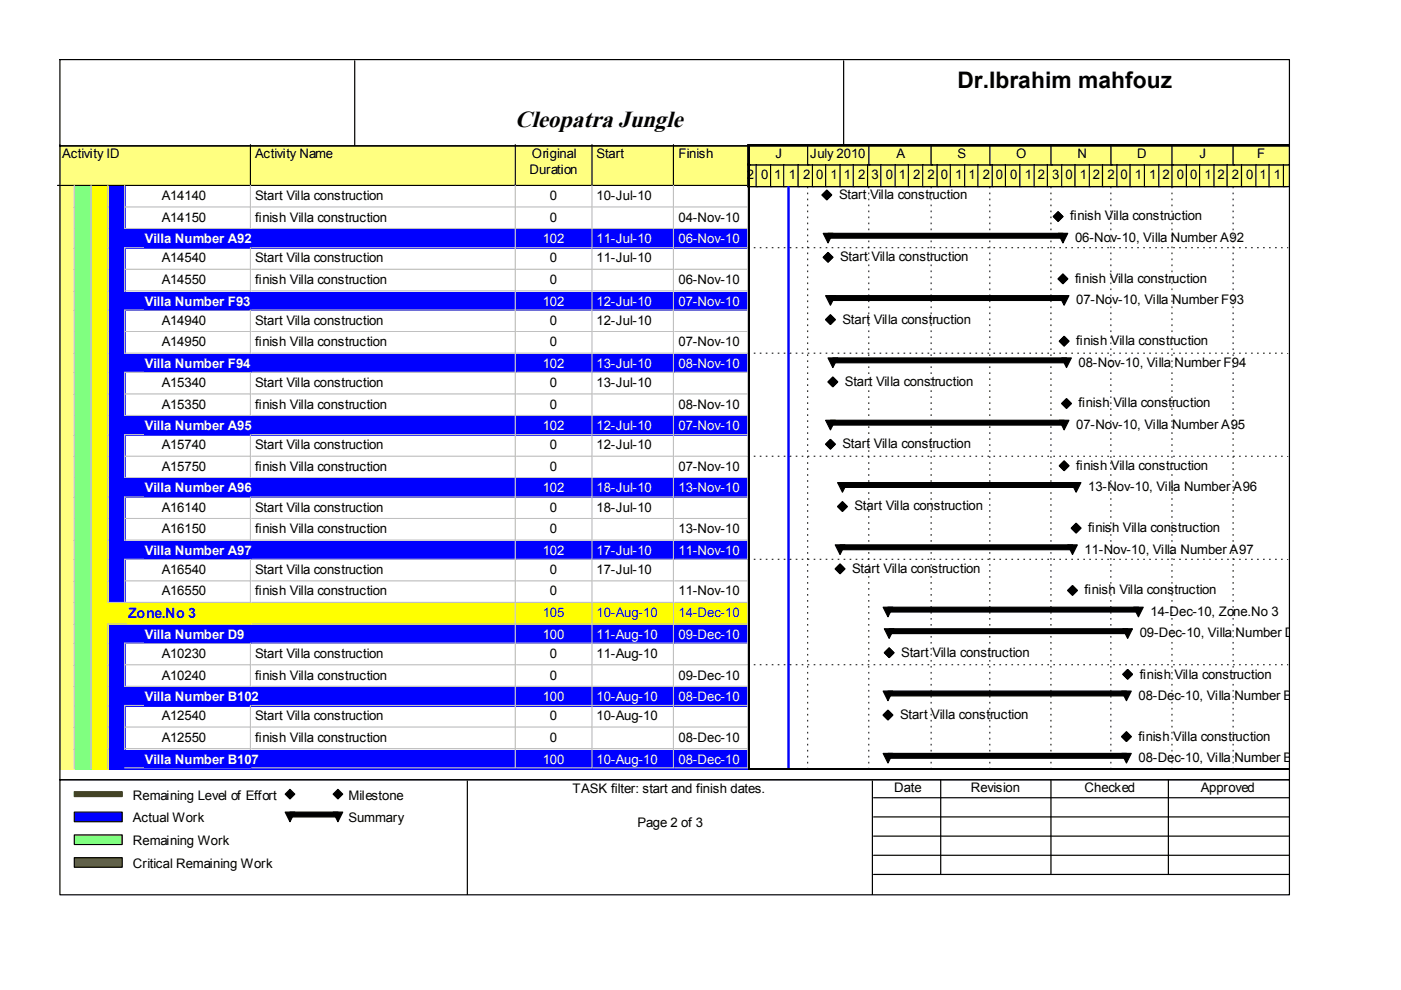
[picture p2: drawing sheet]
<svg xmlns="http://www.w3.org/2000/svg" width="297mm" height="210mm" viewBox="0 0 297 210" stroke-linecap="round" stroke-linejoin="round" font-family="sans-serif">
<defs><g id="words">
<text font-size="5" x="109.2" y="26.9">Cleopatra Jungle</text>
<text font-size="4.8" x="203" y="18.7">Dr.Ibrahim mahfouz</text>
<text font-size="3" fill="#00f" x="27.2" y="131.1">Zone.No 3</text>
<g font-size="2.8">
<text x="13.2" y="33.5">Activity ID</text>
<text x="54.1" y="33.5">Activity Name</text>
<text x="112.8" y="33.5">Original</text>
<text x="126.5" y="33.5">Start</text>
<text x="143.8" y="33.5">Finish</text>
<text x="164.4" y="33.5">J</text>
<text x="171.8" y="33.5">July 2010</text>
<text x="190.1" y="33.5">A</text>
<text x="203" y="33.5">S</text>
<text x="215.5" y="33.5">O</text>
<text x="228.4" y="33.5">N</text>
<text x="241.1" y="33.5">D</text>
<text x="254.3" y="33.5">J</text>
<text x="266.5" y="33.5">F</text>
<text x="112.3" y="36.8">Duration</text>
<text x="158.3" y="37.9">2</text>
<text x="161.4" y="37.9">0</text>
<text x="164.2" y="37.9">1</text>
<text x="167.2" y="37.9">1</text>
<text x="170.3" y="37.9">2</text>
<text x="173.1" y="37.9">0</text>
<text x="176.1" y="37.9">1</text>
<text x="178.9" y="37.9">1</text>
<text x="181.9" y="37.9">2</text>
<text x="184.7" y="37.9">3</text>
<text x="187.8" y="37.9">0</text>
<text x="190.6" y="37.9">1</text>
<text x="193.6" y="37.9">2</text>
<text x="196.7" y="37.9">2</text>
<text x="199.5" y="37.9">0</text>
<text x="202.5" y="37.9">1</text>
<text x="205.3" y="37.9">1</text>
<text x="208.4" y="37.9">2</text>
<text x="211.2" y="37.9">0</text>
<text x="214.2" y="37.9">0</text>
<text x="217.3" y="37.9">1</text>
<text x="220" y="37.9">2</text>
<text x="223.1" y="37.9">3</text>
<text x="225.9" y="37.9">0</text>
<text x="228.9" y="37.9">1</text>
<text x="231.7" y="37.9">2</text>
<text x="234.8" y="37.9">2</text>
<text x="237.6" y="37.9">0</text>
<text x="240.6" y="37.9">1</text>
<text x="243.7" y="37.9">1</text>
<text x="246.5" y="37.9">2</text>
<text x="249.5" y="37.9">0</text>
<text x="252.3" y="37.9">0</text>
<text x="255.4" y="37.9">1</text>
<text x="258.1" y="37.9">2</text>
<text x="261.2" y="37.9">2</text>
<text x="264.2" y="37.9">0</text>
<text x="267" y="37.9">1</text>
<text x="270.1" y="37.9">1</text>
<text x="34.3" y="42.4">A14140</text>
<text x="34.3" y="47">A14150</text>
<text x="54.1" y="42.4">Start Villa construction</text>
<text x="54.1" y="47">finish Villa construction</text>
<text x="116.6" y="42.4">0</text>
<text x="116.6" y="47">0</text>
<text x="126.5" y="42.4">10-Jul-10</text>
<text x="143.8" y="47">04-Nov-10</text>
<text x="177.9" y="42.2">Start Villa construction</text>
<text x="226.9" y="46.8">finish Villa construction</text>
<text x="227.9" y="51.3">06-Nov-10, Villa Number A92</text>
<text x="34.3" y="55.6">A14540</text>
<text x="54.1" y="55.6">Start Villa construction</text>
<text x="116.6" y="55.6">0</text>
<text x="126.5" y="55.6">11-Jul-10</text>
<text x="178.1" y="55.4">Start Villa construction</text>
<text x="227.9" y="60">finish Villa construction</text>
<text x="34.3" y="60.2">A14550</text>
<text x="54.1" y="60.2">finish Villa construction</text>
<text x="116.6" y="60.2">0</text>
<text x="143.8" y="60.2">06-Nov-10</text>
<text x="228.2" y="64.5">07-Nov-10, Villa Number F93</text>
<text x="34.3" y="68.8">A14940</text>
<text x="54.1" y="68.8">Start Villa construction</text>
<text x="116.6" y="68.8">0</text>
<text x="126.5" y="68.8">12-Jul-10</text>
<text x="178.6" y="68.6">Start Villa construction</text>
<text x="34.3" y="73.4">A14950</text>
<text x="54.1" y="73.4">finish Villa construction</text>
<text x="116.6" y="73.4">0</text>
<text x="143.8" y="73.4">07-Nov-10</text>
<text x="228.2" y="73.2">finish Villa construction</text>
<text x="228.7" y="77.7">08-Nov-10, Villa Number F94</text>
<text x="34.3" y="82.1">A15340</text>
<text x="54.1" y="82.1">Start Villa construction</text>
<text x="116.6" y="82.1">0</text>
<text x="126.5" y="82.1">13-Jul-10</text>
<text x="179.2" y="81.8">Start Villa construction</text>
<text x="34.3" y="86.6">A15350</text>
<text x="54.1" y="86.6">finish Villa construction</text>
<text x="116.6" y="86.6">0</text>
<text x="143.8" y="86.6">08-Nov-10</text>
<text x="228.7" y="86.4">finish Villa construction</text>
<text x="34.3" y="95.3">A15740</text>
<text x="54.1" y="95.3">Start Villa construction</text>
<text x="116.6" y="95.3">0</text>
<text x="126.5" y="95.3">12-Jul-10</text>
<text x="178.6" y="95">Start Villa construction</text>
<text x="228.2" y="90.9">07-Nov-10, Villa Number A95</text>
<text x="34.3" y="99.8">A15750</text>
<text x="54.1" y="99.8">finish Villa construction</text>
<text x="116.6" y="99.8">0</text>
<text x="143.8" y="99.8">07-Nov-10</text>
<text x="228.2" y="99.6">finish Villa construction</text>
<text x="230.7" y="104.2">13-Nov-10, Villa Number A96</text>
<text x="34.3" y="108.5">A16140</text>
<text x="34.3" y="113">A16150</text>
<text x="54.1" y="108.5">Start Villa construction</text>
<text x="54.1" y="113">finish Villa construction</text>
<text x="116.6" y="108.5">0</text>
<text x="116.6" y="113">0</text>
<text x="126.5" y="108.5">18-Jul-10</text>
<text x="143.8" y="113">13-Nov-10</text>
<text x="181.2" y="108.2">Start Villa construction</text>
<text x="230.7" y="112.8">finish Villa construction</text>
<text x="230" y="117.4">11-Nov-10, Villa Number A97</text>
<text x="34.3" y="121.7">A16540</text>
<text x="54.1" y="121.7">Start Villa construction</text>
<text x="116.6" y="121.7">0</text>
<text x="126.5" y="121.7">17-Jul-10</text>
<text x="180.7" y="121.4">Start Villa construction</text>
<text x="230" y="126">finish Villa construction</text>
<text x="34.3" y="126.3">A16550</text>
<text x="54.1" y="126.3">finish Villa construction</text>
<text x="116.6" y="126.3">0</text>
<text x="143.8" y="126.3">11-Nov-10</text>
<text x="243.9" y="130.6">14-Dec-10, Zone.No 3</text>
<text x="241.6" y="135.1">09-Dec-10, Villa Number D</text>
<text x="34.3" y="139.5">A10230</text>
<text x="54.1" y="139.5">Start Villa construction</text>
<text x="116.6" y="139.5">0</text>
<text x="126.5" y="139.5">11-Aug-10</text>
<text x="191.1" y="139.2">Start Villa construction</text>
<text x="241.6" y="143.9">finish Villa construction</text>
<text x="34.3" y="144.1">A10240</text>
<text x="54.1" y="144.1">finish Villa construction</text>
<text x="116.6" y="144.1">0</text>
<text x="143.8" y="144.1">09-Dec-10</text>
<text x="241.4" y="148.4">08-Dec-10, Villa Number B</text>
<text x="34.3" y="152.8">A12540</text>
<text x="54.1" y="152.8">Start Villa construction</text>
<text x="116.6" y="152.8">0</text>
<text x="126.5" y="152.8">10-Aug-10</text>
<text x="190.8" y="152.5">Start Villa construction</text>
<text x="34.3" y="157.3">A12550</text>
<text x="54.1" y="157.3">finish Villa construction</text>
<text x="116.6" y="157.3">0</text>
<text x="143.8" y="157.3">08-Dec-10</text>
<text x="241.4" y="157.1">finish Villa construction</text>
<text x="241.4" y="161.6">08-Dec-10, Villa Number B</text>
<text x="189.6" y="168">Date</text>
<text x="205.8" y="168">Revision</text>
<text x="230" y="168">Checked</text>
<text x="254.6" y="168">Approved</text>
<text x="28.2" y="169.5">Remaining Level of Effort</text>
<text x="73.9" y="169.5">Milestone</text>
<text x="121.4" y="168.2">TASK filter: start and finish dates.</text>
<text x="28.2" y="174.3">Actual Work</text>
<text x="28.2" y="179.2">Remaining Work</text>
<text x="73.9" y="174.3">Summary</text>
<text x="135.1" y="175.3">Page 2 of 3</text>
<text x="28.2" y="184">Critical Remaining Work</text>
</g>
<g font-size="2.8" fill="#fff">
<text x="30.7" y="51.6">Villa Number A92</text>
<text x="115.1" y="51.6">102</text>
<text x="126.5" y="51.6">11-Jul-10</text>
<text x="143.8" y="51.6">06-Nov-10</text>
<text x="30.7" y="64.8">Villa Number F93</text>
<text x="115.1" y="64.8">102</text>
<text x="126.5" y="64.8">12-Jul-10</text>
<text x="143.8" y="64.8">07-Nov-10</text>
<text x="30.7" y="78">Villa Number F94</text>
<text x="115.1" y="78">102</text>
<text x="126.5" y="78">13-Jul-10</text>
<text x="143.8" y="78">08-Nov-10</text>
<text x="30.7" y="91.2">Villa Number A95</text>
<text x="115.1" y="91.2">102</text>
<text x="126.5" y="91.2">12-Jul-10</text>
<text x="143.8" y="91.2">07-Nov-10</text>
<text x="30.7" y="104.4">Villa Number A96</text>
<text x="115.1" y="104.4">102</text>
<text x="126.5" y="104.4">18-Jul-10</text>
<text x="143.8" y="104.4">13-Nov-10</text>
<text x="30.7" y="117.6">Villa Number A97</text>
<text x="115.1" y="117.6">102</text>
<text x="126.5" y="117.6">17-Jul-10</text>
<text x="143.8" y="117.6">11-Nov-10</text>
<text x="30.7" y="135.4">Villa Number D9</text>
<text x="115.1" y="135.4">100</text>
<text x="126.5" y="135.4">11-Aug-10</text>
<text x="143.8" y="135.4">09-Dec-10</text>
<text x="30.7" y="148.7">Villa Number B102</text>
<text x="115.1" y="148.7">100</text>
<text x="126.5" y="148.7">10-Aug-10</text>
<text x="143.8" y="148.7">08-Dec-10</text>
<text x="30.7" y="161.9">Villa Number B107</text>
<text x="115.1" y="161.9">100</text>
<text x="126.5" y="161.9">10-Aug-10</text>
<text x="143.8" y="161.9">08-Dec-10</text>
</g>
<g font-size="2.8" fill="#00f">
<text x="115.1" y="130.8">105</text>
<text x="126.5" y="130.8">10-Aug-10</text>
<text x="143.8" y="130.8">14-Dec-10</text>
</g>
</g></defs>
<path d="M12.4 30.7h40.9v8.9h-40.9z" fill="#ffff80"/>
<path d="M53.1 30.7v8.6h-40.9" fill="none" stroke="#000" stroke-width=".25"/>
<path d="M53.3 30.7h56.2v8.9h-56.2z" fill="#ffff80"/>
<path d="M109.3 30.7v8.6h-56.2" fill="none" stroke="#000" stroke-width=".25"/>
<path d="M109.5 30.7h16.2v8.9h-16.2z" fill="#ffff80"/>
<path d="M125.5 30.7v8.6h-16.2" fill="none" stroke="#000" stroke-width=".25"/>
<path d="M125.7 30.7h17.3v8.9h-17.3z" fill="#ffff80"/>
<path d="M142.8 30.7v8.6h-17.3" fill="none" stroke="#000" stroke-width=".25"/>
<path d="M143 30.7h15.8v8.9h-15.8z" fill="#ffff80"/>
<path d="M158.5 30.7v8.6h-15.7" fill="none" stroke="#000" stroke-width=".25"/>
<path d="M12.4 39.6h3.6v4.5h-3.6z" fill="#ffff80"/>
<path d="M15.8 39.3v4.8" fill="none" stroke="#c0c0c0" stroke-width=".25"/>
<path d="M16 39.6h3.6v4.5h-3.6z" fill="#80ff80"/>
<path d="M19.3 39.3v4.8" fill="none" stroke="#c0c0c0" stroke-width=".25"/>
<path d="M19.6 39.6h3.5v4.5h-3.5z" fill="#ff0"/>
<path d="M22.9 39.3v4.8" fill="none" stroke="#c0c0c0" stroke-width=".25"/>
<path d="M23.1 39.6h3.6v4.5h-3.6z" fill="#00f"/>
<path d="M26.4 39.3v4.8" fill="none" stroke="#c0c0c0" stroke-width=".25"/>
<path d="M26.7 39.6h26.6v4.5h-26.6z" fill="#fff"/>
<path d="M53.1 39.3v4.8M26.4 43.9h27" fill="none" stroke="#c0c0c0" stroke-width=".25"/>
<g fill="#fff">
<path d="M53.3 39.6h56.2v4.5h-56.2z"/>
<path d="M53.8 39.8h54.9v4.1h-54.9z"/>
</g>
<path d="M109.3 39.3v4.6h-55.9" fill="none" stroke="#c0c0c0" stroke-width=".25"/>
<g fill="#fff">
<path d="M109.5 39.6h16.2v4.5h-16.2z"/>
<path d="M110 39.8h15v4.1h-15z"/>
</g>
<path d="M125.5 39.3v4.6h-16" fill="none" stroke="#c0c0c0" stroke-width=".25"/>
<g fill="#fff">
<path d="M125.7 39.6h17.3v4.5h-17.3z"/>
<path d="M126.2 39.8h16v4.1h-16z"/>
</g>
<path d="M142.8 39.3v4.6h-17" fill="none" stroke="#c0c0c0" stroke-width=".25"/>
<path d="M143 39.6h15.8v4.5h-15.8z" fill="#fff"/>
<path d="M158.5 39.3v4.6h-15.5" fill="none" stroke="#c0c0c0" stroke-width=".25"/>
<path d="M12.4 44.1h3.6v4.6h-3.6z" fill="#ffff80"/>
<path d="M15.8 43.9v4.8" fill="none" stroke="#c0c0c0" stroke-width=".25"/>
<path d="M16 44.1h3.6v4.6h-3.6z" fill="#80ff80"/>
<path d="M19.3 43.9v4.8" fill="none" stroke="#c0c0c0" stroke-width=".25"/>
<path d="M19.6 44.1h3.5v4.6h-3.5z" fill="#ff0"/>
<path d="M22.9 43.9v4.8" fill="none" stroke="#c0c0c0" stroke-width=".25"/>
<path d="M23.1 44.1h3.6v4.6h-3.6z" fill="#00f"/>
<path d="M26.4 43.9v4.8" fill="none" stroke="#c0c0c0" stroke-width=".25"/>
<path d="M26.7 44.1h26.6v4.6h-26.6z" fill="#fff"/>
<path d="M26.4 48.5h27M53.1 43.9v4.8" fill="none" stroke="#c0c0c0" stroke-width=".25"/>
<g fill="#fff">
<path d="M53.3 44.1h56.2v4.6h-56.2z"/>
<path d="M53.8 44.4h54.9v4h-54.9z"/>
</g>
<path d="M109.3 43.9v4.6h-55.9" fill="none" stroke="#c0c0c0" stroke-width=".25"/>
<g fill="#fff">
<path d="M109.5 44.1h16.2v4.6h-16.2z"/>
<path d="M110 44.4h15v4h-15z"/>
</g>
<path d="M125.5 43.9v4.6h-16" fill="none" stroke="#c0c0c0" stroke-width=".25"/>
<path d="M125.7 44.1h17.3v4.6h-17.3z" fill="#fff"/>
<path d="M142.8 43.9v4.6h-17" fill="none" stroke="#c0c0c0" stroke-width=".25"/>
<g fill="#fff">
<path d="M143 44.1h15.8v4.6h-15.8z"/>
<path d="M143.5 44.4h14.6v4h-14.6z"/>
</g>
<path d="M158.5 43.9v4.6h-15.5" fill="none" stroke="#c0c0c0" stroke-width=".25"/>
<path d="M12.4 48.7h3.6v4.1h-3.6z" fill="#ffff80"/>
<path d="M15.8 48.5v4.3" fill="none" stroke="#c0c0c0" stroke-width=".25"/>
<path d="M16 48.7h3.6v4.1h-3.6z" fill="#80ff80"/>
<path d="M19.3 48.5v4.3" fill="none" stroke="#c0c0c0" stroke-width=".25"/>
<path d="M19.6 48.7h3.5v4.1h-3.5z" fill="#ff0"/>
<path d="M22.9 48.5v4.3" fill="none" stroke="#c0c0c0" stroke-width=".25"/>
<path d="M23.1 48.7h30.2v4.1h-30.2z" fill="#00f"/>
<path d="M26.4 52.5h27" fill="none" stroke="#c0c0c0" stroke-width=".25"/>
<g fill="#00f">
<path d="M53.3 48.7h56.2v4.1h-56.2z"/>
<path d="M30.5 49h78.2v3.5h-78.2z"/>
</g>
<path d="M109.3 48.5v4h-55.9" fill="none" stroke="#c0c0c0" stroke-width=".25"/>
<g fill="#00f">
<path d="M109.5 48.7h16.2v4.1h-16.2z"/>
<path d="M110 49h15v3.5h-15z"/>
</g>
<path d="M125.5 48.5v4h-16" fill="none" stroke="#c0c0c0" stroke-width=".25"/>
<g fill="#00f">
<path d="M125.7 48.7h17.3v4.1h-17.3z"/>
<path d="M126.2 49h16v3.5h-16z"/>
</g>
<path d="M142.8 48.5v4h-17" fill="none" stroke="#c0c0c0" stroke-width=".25"/>
<g fill="#00f">
<path d="M143 48.7h15.8v4.1h-15.8z"/>
<path d="M143.5 49h14.6v3.5h-14.6z"/>
</g>
<path d="M158.5 48.5v4h-15.5" fill="none" stroke="#c0c0c0" stroke-width=".25"/>
<path d="M12.4 52.8h3.6v4.5h-3.6z" fill="#ffff80"/>
<path d="M15.8 52.5v4.8" fill="none" stroke="#c0c0c0" stroke-width=".25"/>
<path d="M16 52.8h3.6v4.5h-3.6z" fill="#80ff80"/>
<path d="M19.3 52.5v4.8" fill="none" stroke="#c0c0c0" stroke-width=".25"/>
<path d="M19.6 52.8h3.5v4.5h-3.5z" fill="#ff0"/>
<path d="M22.9 52.5v4.8" fill="none" stroke="#c0c0c0" stroke-width=".25"/>
<path d="M23.1 52.8h3.6v4.5h-3.6z" fill="#00f"/>
<path d="M26.4 52.5v4.8" fill="none" stroke="#c0c0c0" stroke-width=".25"/>
<path d="M26.7 52.8h26.6v4.5h-26.6z" fill="#fff"/>
<path d="M26.4 57.1h27M53.1 52.5v4.8" fill="none" stroke="#c0c0c0" stroke-width=".25"/>
<g fill="#fff">
<path d="M53.3 52.8h56.2v4.5h-56.2z"/>
<path d="M53.8 53h54.9v4.1h-54.9z"/>
</g>
<path d="M109.3 52.5v4.6h-55.9" fill="none" stroke="#c0c0c0" stroke-width=".25"/>
<g fill="#fff">
<path d="M109.5 52.8h16.2v4.5h-16.2z"/>
<path d="M110 53h15v4.1h-15z"/>
</g>
<path d="M125.5 52.5v4.6h-16" fill="none" stroke="#c0c0c0" stroke-width=".25"/>
<g fill="#fff">
<path d="M125.7 52.8h17.3v4.5h-17.3z"/>
<path d="M126.2 53h16v4.1h-16z"/>
</g>
<path d="M142.8 52.5v4.6h-17" fill="none" stroke="#c0c0c0" stroke-width=".25"/>
<path d="M143 52.8h15.8v4.5h-15.8z" fill="#fff"/>
<path d="M158.5 52.5v4.6h-15.5" fill="none" stroke="#c0c0c0" stroke-width=".25"/>
<path d="M12.4 57.3h3.6v4.6h-3.6z" fill="#ffff80"/>
<path d="M15.8 57.1v4.8" fill="none" stroke="#c0c0c0" stroke-width=".25"/>
<path d="M16 57.3h3.6v4.6h-3.6z" fill="#80ff80"/>
<path d="M19.3 57.1v4.8" fill="none" stroke="#c0c0c0" stroke-width=".25"/>
<path d="M19.6 57.3h3.5v4.6h-3.5z" fill="#ff0"/>
<path d="M22.9 57.1v4.8" fill="none" stroke="#c0c0c0" stroke-width=".25"/>
<path d="M23.1 57.3h3.6v4.6h-3.6z" fill="#00f"/>
<path d="M26.4 57.1v4.8" fill="none" stroke="#c0c0c0" stroke-width=".25"/>
<path d="M26.7 57.3h26.6v4.6h-26.6z" fill="#fff"/>
<path d="M53.1 57.1v4.8M26.4 61.7h27" fill="none" stroke="#c0c0c0" stroke-width=".25"/>
<g fill="#fff">
<path d="M53.3 57.3h56.2v4.6h-56.2z"/>
<path d="M53.8 57.6h54.9v4.1h-54.9z"/>
</g>
<path d="M109.3 57.1v4.6h-55.9" fill="none" stroke="#c0c0c0" stroke-width=".25"/>
<g fill="#fff">
<path d="M109.5 57.3h16.2v4.6h-16.2z"/>
<path d="M110 57.6h15v4.1h-15z"/>
</g>
<path d="M125.5 57.1v4.6h-16" fill="none" stroke="#c0c0c0" stroke-width=".25"/>
<path d="M125.7 57.3h17.3v4.6h-17.3z" fill="#fff"/>
<path d="M142.8 57.1v4.6h-17" fill="none" stroke="#c0c0c0" stroke-width=".25"/>
<g fill="#fff">
<path d="M143 57.3h15.8v4.6h-15.8z"/>
<path d="M143.5 57.6h14.6v4.1h-14.6z"/>
</g>
<path d="M158.5 57.1v4.6h-15.5" fill="none" stroke="#c0c0c0" stroke-width=".25"/>
<path d="M12.4 61.9h3.6v4.1h-3.6z" fill="#ffff80"/>
<path d="M15.8 61.7v4.3" fill="none" stroke="#c0c0c0" stroke-width=".25"/>
<path d="M16 61.9h3.6v4.1h-3.6z" fill="#80ff80"/>
<path d="M19.3 61.7v4.3" fill="none" stroke="#c0c0c0" stroke-width=".25"/>
<path d="M19.6 61.9h3.5v4.1h-3.5z" fill="#ff0"/>
<path d="M22.9 61.7v4.3" fill="none" stroke="#c0c0c0" stroke-width=".25"/>
<path d="M23.1 61.9h30.2v4.1h-30.2z" fill="#00f"/>
<path d="M26.4 65.7h27" fill="none" stroke="#c0c0c0" stroke-width=".25"/>
<g fill="#00f">
<path d="M53.3 61.9h56.2v4.1h-56.2z"/>
<path d="M30.5 62.2h78.2v3.5h-78.2z"/>
</g>
<path d="M109.3 61.7v4h-55.9" fill="none" stroke="#c0c0c0" stroke-width=".25"/>
<g fill="#00f">
<path d="M109.5 61.9h16.2v4.1h-16.2z"/>
<path d="M110 62.2h15v3.5h-15z"/>
</g>
<path d="M125.5 61.7v4h-16" fill="none" stroke="#c0c0c0" stroke-width=".25"/>
<g fill="#00f">
<path d="M125.7 61.9h17.3v4.1h-17.3z"/>
<path d="M126.2 62.2h16v3.5h-16z"/>
</g>
<path d="M142.8 61.7v4h-17" fill="none" stroke="#c0c0c0" stroke-width=".25"/>
<g fill="#00f">
<path d="M143 61.9h15.8v4.1h-15.8z"/>
<path d="M143.5 62.2h14.6v3.5h-14.6z"/>
</g>
<path d="M158.5 61.7v4h-15.5" fill="none" stroke="#c0c0c0" stroke-width=".25"/>
<path d="M12.4 66h3.6v4.5h-3.6z" fill="#ffff80"/>
<path d="M15.8 65.7v4.9" fill="none" stroke="#c0c0c0" stroke-width=".25"/>
<path d="M16 66h3.6v4.5h-3.6z" fill="#80ff80"/>
<path d="M19.3 65.7v4.9" fill="none" stroke="#c0c0c0" stroke-width=".25"/>
<path d="M19.6 66h3.5v4.5h-3.5z" fill="#ff0"/>
<path d="M22.9 65.7v4.9" fill="none" stroke="#c0c0c0" stroke-width=".25"/>
<path d="M23.1 66h3.6v4.5h-3.6z" fill="#00f"/>
<path d="M26.4 65.7v4.9" fill="none" stroke="#c0c0c0" stroke-width=".25"/>
<path d="M26.7 66h26.6v4.5h-26.6z" fill="#fff"/>
<path d="M26.4 70.3h27M53.1 65.7v4.9" fill="none" stroke="#c0c0c0" stroke-width=".25"/>
<g fill="#fff">
<path d="M53.3 66h56.2v4.5h-56.2z"/>
<path d="M53.8 66.2h54.9v4.1h-54.9z"/>
</g>
<path d="M109.3 65.7v4.6h-55.9" fill="none" stroke="#c0c0c0" stroke-width=".25"/>
<g fill="#fff">
<path d="M109.5 66h16.2v4.5h-16.2z"/>
<path d="M110 66.2h15v4.1h-15z"/>
</g>
<path d="M125.5 65.7v4.6h-16" fill="none" stroke="#c0c0c0" stroke-width=".25"/>
<g fill="#fff">
<path d="M125.7 66h17.3v4.5h-17.3z"/>
<path d="M126.2 66.2h16v4.1h-16z"/>
</g>
<path d="M142.8 65.7v4.6h-17" fill="none" stroke="#c0c0c0" stroke-width=".25"/>
<path d="M143 66h15.8v4.5h-15.8z" fill="#fff"/>
<path d="M158.5 65.7v4.6h-15.5" fill="none" stroke="#c0c0c0" stroke-width=".25"/>
<path d="M12.4 70.5h3.6v4.6h-3.6z" fill="#ffff80"/>
<path d="M15.8 70.3v4.8" fill="none" stroke="#c0c0c0" stroke-width=".25"/>
<path d="M16 70.5h3.6v4.6h-3.6z" fill="#80ff80"/>
<path d="M19.3 70.3v4.8" fill="none" stroke="#c0c0c0" stroke-width=".25"/>
<path d="M19.6 70.5h3.5v4.6h-3.5z" fill="#ff0"/>
<path d="M22.9 70.3v4.8" fill="none" stroke="#c0c0c0" stroke-width=".25"/>
<path d="M23.1 70.5h3.6v4.6h-3.6z" fill="#00f"/>
<path d="M26.4 70.3v4.8" fill="none" stroke="#c0c0c0" stroke-width=".25"/>
<path d="M26.7 70.5h26.6v4.6h-26.6z" fill="#fff"/>
<path d="M26.4 74.9h27M53.1 70.3v4.8" fill="none" stroke="#c0c0c0" stroke-width=".25"/>
<g fill="#fff">
<path d="M53.3 70.5h56.2v4.6h-56.2z"/>
<path d="M53.8 70.8h54.9v4.1h-54.9z"/>
</g>
<path d="M109.3 70.3v4.6h-55.9" fill="none" stroke="#c0c0c0" stroke-width=".25"/>
<g fill="#fff">
<path d="M109.5 70.5h16.2v4.6h-16.2z"/>
<path d="M110 70.8h15v4.1h-15z"/>
</g>
<path d="M125.5 70.3v4.6h-16" fill="none" stroke="#c0c0c0" stroke-width=".25"/>
<path d="M125.7 70.5h17.3v4.6h-17.3z" fill="#fff"/>
<path d="M142.8 70.3v4.6h-17" fill="none" stroke="#c0c0c0" stroke-width=".25"/>
<g fill="#fff">
<path d="M143 70.5h15.8v4.6h-15.8z"/>
<path d="M143.5 70.8h14.6v4.1h-14.6z"/>
</g>
<path d="M158.5 70.3v4.6h-15.5" fill="none" stroke="#c0c0c0" stroke-width=".25"/>
<path d="M12.4 75.1h3.6v4.1h-3.6z" fill="#ffff80"/>
<path d="M15.8 74.9v4.3" fill="none" stroke="#c0c0c0" stroke-width=".25"/>
<path d="M16 75.1h3.6v4.1h-3.6z" fill="#80ff80"/>
<path d="M19.3 74.9v4.3" fill="none" stroke="#c0c0c0" stroke-width=".25"/>
<path d="M19.6 75.1h3.5v4.1h-3.5z" fill="#ff0"/>
<path d="M22.9 74.9v4.3" fill="none" stroke="#c0c0c0" stroke-width=".25"/>
<path d="M23.1 75.1h30.2v4.1h-30.2z" fill="#00f"/>
<path d="M26.4 78.9h27" fill="none" stroke="#c0c0c0" stroke-width=".25"/>
<g fill="#00f">
<path d="M53.3 75.1h56.2v4.1h-56.2z"/>
<path d="M30.5 75.4h78.2v3.5h-78.2z"/>
</g>
<path d="M109.3 74.9v4h-55.9" fill="none" stroke="#c0c0c0" stroke-width=".25"/>
<g fill="#00f">
<path d="M109.5 75.1h16.2v4.1h-16.2z"/>
<path d="M110 75.4h15v3.5h-15z"/>
</g>
<path d="M125.5 74.9v4h-16" fill="none" stroke="#c0c0c0" stroke-width=".25"/>
<g fill="#00f">
<path d="M125.7 75.1h17.3v4.1h-17.3z"/>
<path d="M126.2 75.4h16v3.5h-16z"/>
</g>
<path d="M142.8 74.9v4h-17" fill="none" stroke="#c0c0c0" stroke-width=".25"/>
<g fill="#00f">
<path d="M143 75.1h15.8v4.1h-15.8z"/>
<path d="M143.5 75.4h14.6v3.5h-14.6z"/>
</g>
<path d="M158.5 74.9v4h-15.5" fill="none" stroke="#c0c0c0" stroke-width=".25"/>
<path d="M12.4 79.2h3.6v4.5h-3.6z" fill="#ffff80"/>
<path d="M15.8 78.9v4.9" fill="none" stroke="#c0c0c0" stroke-width=".25"/>
<path d="M16 79.2h3.6v4.5h-3.6z" fill="#80ff80"/>
<path d="M19.3 78.9v4.9" fill="none" stroke="#c0c0c0" stroke-width=".25"/>
<path d="M19.6 79.2h3.5v4.5h-3.5z" fill="#ff0"/>
<path d="M22.9 78.9v4.9" fill="none" stroke="#c0c0c0" stroke-width=".25"/>
<path d="M23.1 79.2h3.6v4.5h-3.6z" fill="#00f"/>
<path d="M26.4 78.9v4.9" fill="none" stroke="#c0c0c0" stroke-width=".25"/>
<path d="M26.7 79.2h26.6v4.5h-26.6z" fill="#fff"/>
<path d="M53.1 78.9v4.9M26.4 83.5h27" fill="none" stroke="#c0c0c0" stroke-width=".25"/>
<g fill="#fff">
<path d="M53.3 79.2h56.2v4.5h-56.2z"/>
<path d="M53.8 79.4h54.9v4.1h-54.9z"/>
</g>
<path d="M109.3 78.9v4.6h-55.9" fill="none" stroke="#c0c0c0" stroke-width=".25"/>
<g fill="#fff">
<path d="M109.5 79.2h16.2v4.5h-16.2z"/>
<path d="M110 79.4h15v4.1h-15z"/>
</g>
<path d="M125.5 78.9v4.6h-16" fill="none" stroke="#c0c0c0" stroke-width=".25"/>
<g fill="#fff">
<path d="M125.7 79.2h17.3v4.5h-17.3z"/>
<path d="M126.2 79.4h16v4.1h-16z"/>
</g>
<path d="M142.8 78.9v4.6h-17" fill="none" stroke="#c0c0c0" stroke-width=".25"/>
<path d="M143 79.2h15.8v4.5h-15.8z" fill="#fff"/>
<path d="M158.5 78.9v4.6h-15.5" fill="none" stroke="#c0c0c0" stroke-width=".25"/>
<path d="M12.4 83.7h3.6v4.6h-3.6z" fill="#ffff80"/>
<path d="M15.8 83.5v4.8" fill="none" stroke="#c0c0c0" stroke-width=".25"/>
<path d="M16 83.7h3.6v4.6h-3.6z" fill="#80ff80"/>
<path d="M19.3 83.5v4.8" fill="none" stroke="#c0c0c0" stroke-width=".25"/>
<path d="M19.6 83.7h3.5v4.6h-3.5z" fill="#ff0"/>
<path d="M22.9 83.5v4.8" fill="none" stroke="#c0c0c0" stroke-width=".25"/>
<path d="M23.1 83.7h3.6v4.6h-3.6z" fill="#00f"/>
<path d="M26.4 83.5v4.8" fill="none" stroke="#c0c0c0" stroke-width=".25"/>
<path d="M26.7 83.7h26.6v4.6h-26.6z" fill="#fff"/>
<path d="M26.4 88.1h27M53.1 83.5v4.8" fill="none" stroke="#c0c0c0" stroke-width=".25"/>
<g fill="#fff">
<path d="M53.3 83.7h56.2v4.6h-56.2z"/>
<path d="M53.8 84h54.9v4.1h-54.9z"/>
</g>
<path d="M109.3 83.5v4.6h-55.9" fill="none" stroke="#c0c0c0" stroke-width=".25"/>
<g fill="#fff">
<path d="M109.5 83.7h16.2v4.6h-16.2z"/>
<path d="M110 84h15v4.1h-15z"/>
</g>
<path d="M125.5 83.5v4.6h-16" fill="none" stroke="#c0c0c0" stroke-width=".25"/>
<path d="M125.7 83.7h17.3v4.6h-17.3z" fill="#fff"/>
<path d="M142.8 83.5v4.6h-17" fill="none" stroke="#c0c0c0" stroke-width=".25"/>
<g fill="#fff">
<path d="M143 83.7h15.8v4.6h-15.8z"/>
<path d="M143.5 84h14.6v4.1h-14.6z"/>
</g>
<path d="M158.5 83.5v4.6h-15.5" fill="none" stroke="#c0c0c0" stroke-width=".25"/>
<path d="M12.4 88.3h3.6v4.1h-3.6z" fill="#ffff80"/>
<path d="M15.8 88.1v4.3" fill="none" stroke="#c0c0c0" stroke-width=".25"/>
<path d="M16 88.3h3.6v4.1h-3.6z" fill="#80ff80"/>
<path d="M19.3 88.1v4.3" fill="none" stroke="#c0c0c0" stroke-width=".25"/>
<path d="M19.6 88.3h3.5v4.1h-3.5z" fill="#ff0"/>
<path d="M22.9 88.1v4.3" fill="none" stroke="#c0c0c0" stroke-width=".25"/>
<path d="M23.1 88.3h30.2v4.1h-30.2z" fill="#00f"/>
<path d="M26.4 92.2h27" fill="none" stroke="#c0c0c0" stroke-width=".25"/>
<g fill="#00f">
<path d="M53.3 88.3h56.2v4.1h-56.2z"/>
<path d="M30.5 88.6h78.2v3.5h-78.2z"/>
</g>
<path d="M109.3 88.1v4.1h-55.9" fill="none" stroke="#c0c0c0" stroke-width=".25"/>
<g fill="#00f">
<path d="M109.5 88.3h16.2v4.1h-16.2z"/>
<path d="M110 88.6h15v3.5h-15z"/>
</g>
<path d="M125.5 88.1v4.1h-16" fill="none" stroke="#c0c0c0" stroke-width=".25"/>
<g fill="#00f">
<path d="M125.7 88.3h17.3v4.1h-17.3z"/>
<path d="M126.2 88.6h16v3.5h-16z"/>
</g>
<path d="M142.8 88.1v4.1h-17" fill="none" stroke="#c0c0c0" stroke-width=".25"/>
<g fill="#00f">
<path d="M143 88.3h15.8v4.1h-15.8z"/>
<path d="M143.5 88.6h14.6v3.5h-14.6z"/>
</g>
<path d="M158.5 88.1v4.1h-15.5" fill="none" stroke="#c0c0c0" stroke-width=".25"/>
<path d="M12.4 92.4h3.6v4.6h-3.6z" fill="#ffff80"/>
<path d="M15.8 92.2v4.8" fill="none" stroke="#c0c0c0" stroke-width=".25"/>
<path d="M16 92.4h3.6v4.6h-3.6z" fill="#80ff80"/>
<path d="M19.3 92.2v4.8" fill="none" stroke="#c0c0c0" stroke-width=".25"/>
<path d="M19.6 92.4h3.5v4.6h-3.5z" fill="#ff0"/>
<path d="M22.9 92.2v4.8" fill="none" stroke="#c0c0c0" stroke-width=".25"/>
<path d="M23.1 92.4h3.6v4.6h-3.6z" fill="#00f"/>
<path d="M26.4 92.2v4.8" fill="none" stroke="#c0c0c0" stroke-width=".25"/>
<path d="M26.7 92.4h26.6v4.6h-26.6z" fill="#fff"/>
<path d="M26.4 96.7h27M53.1 92.2v4.8" fill="none" stroke="#c0c0c0" stroke-width=".25"/>
<g fill="#fff">
<path d="M53.3 92.4h56.2v4.6h-56.2z"/>
<path d="M53.8 92.6h54.9v4.1h-54.9z"/>
</g>
<path d="M109.3 92.2v4.5h-55.9" fill="none" stroke="#c0c0c0" stroke-width=".25"/>
<g fill="#fff">
<path d="M109.5 92.4h16.2v4.6h-16.2z"/>
<path d="M110 92.6h15v4.1h-15z"/>
</g>
<path d="M125.5 92.2v4.5h-16" fill="none" stroke="#c0c0c0" stroke-width=".25"/>
<g fill="#fff">
<path d="M125.7 92.4h17.3v4.6h-17.3z"/>
<path d="M126.2 92.6h16v4.1h-16z"/>
</g>
<path d="M142.8 92.2v4.5h-17" fill="none" stroke="#c0c0c0" stroke-width=".25"/>
<path d="M143 92.4h15.8v4.6h-15.8z" fill="#fff"/>
<path d="M158.5 92.2v4.5h-15.5" fill="none" stroke="#c0c0c0" stroke-width=".25"/>
<path d="M12.4 97h3.6v4.5h-3.6z" fill="#ffff80"/>
<path d="M15.8 96.7v4.9" fill="none" stroke="#c0c0c0" stroke-width=".25"/>
<path d="M16 97h3.6v4.5h-3.6z" fill="#80ff80"/>
<path d="M19.3 96.7v4.9" fill="none" stroke="#c0c0c0" stroke-width=".25"/>
<path d="M19.6 97h3.5v4.5h-3.5z" fill="#ff0"/>
<path d="M22.9 96.7v4.9" fill="none" stroke="#c0c0c0" stroke-width=".25"/>
<path d="M23.1 97h3.6v4.5h-3.6z" fill="#00f"/>
<path d="M26.4 96.7v4.9" fill="none" stroke="#c0c0c0" stroke-width=".25"/>
<path d="M26.7 97h26.6v4.5h-26.6z" fill="#fff"/>
<path d="M53.1 96.7v4.9M26.4 101.3h27" fill="none" stroke="#c0c0c0" stroke-width=".25"/>
<g fill="#fff">
<path d="M53.3 97h56.2v4.5h-56.2z"/>
<path d="M53.8 97.2h54.9v4.1h-54.9z"/>
</g>
<path d="M109.3 96.7v4.6h-55.9" fill="none" stroke="#c0c0c0" stroke-width=".25"/>
<g fill="#fff">
<path d="M109.5 97h16.2v4.5h-16.2z"/>
<path d="M110 97.2h15v4.1h-15z"/>
</g>
<path d="M125.5 96.7v4.6h-16" fill="none" stroke="#c0c0c0" stroke-width=".25"/>
<path d="M125.7 97h17.3v4.5h-17.3z" fill="#fff"/>
<path d="M142.8 96.7v4.6h-17" fill="none" stroke="#c0c0c0" stroke-width=".25"/>
<g fill="#fff">
<path d="M143 97h15.8v4.5h-15.8z"/>
<path d="M143.5 97.2h14.6v4.1h-14.6z"/>
</g>
<path d="M158.5 96.7v4.6h-15.5" fill="none" stroke="#c0c0c0" stroke-width=".25"/>
<path d="M12.4 101.5h3.6v4.1h-3.6z" fill="#ffff80"/>
<path d="M15.8 101.3v4.3" fill="none" stroke="#c0c0c0" stroke-width=".25"/>
<path d="M16 101.5h3.6v4.1h-3.6z" fill="#80ff80"/>
<path d="M19.3 101.3v4.3" fill="none" stroke="#c0c0c0" stroke-width=".25"/>
<path d="M19.6 101.5h3.5v4.1h-3.5z" fill="#ff0"/>
<path d="M22.9 101.3v4.3" fill="none" stroke="#c0c0c0" stroke-width=".25"/>
<path d="M23.1 101.5h30.2v4.1h-30.2z" fill="#00f"/>
<path d="M26.4 105.4h27" fill="none" stroke="#c0c0c0" stroke-width=".25"/>
<g fill="#00f">
<path d="M53.3 101.5h56.2v4.1h-56.2z"/>
<path d="M30.5 101.8h78.2v3.5h-78.2z"/>
</g>
<path d="M109.3 101.3v4.1h-55.9" fill="none" stroke="#c0c0c0" stroke-width=".25"/>
<g fill="#00f">
<path d="M109.5 101.5h16.2v4.1h-16.2z"/>
<path d="M110 101.8h15v3.5h-15z"/>
</g>
<path d="M125.5 101.3v4.1h-16" fill="none" stroke="#c0c0c0" stroke-width=".25"/>
<g fill="#00f">
<path d="M125.7 101.5h17.3v4.1h-17.3z"/>
<path d="M126.2 101.8h16v3.5h-16z"/>
</g>
<path d="M142.8 101.3v4.1h-17" fill="none" stroke="#c0c0c0" stroke-width=".25"/>
<g fill="#00f">
<path d="M143 101.5h15.8v4.1h-15.8z"/>
<path d="M143.5 101.8h14.6v3.5h-14.6z"/>
</g>
<path d="M158.5 101.3v4.1h-15.5" fill="none" stroke="#c0c0c0" stroke-width=".25"/>
<path d="M12.4 105.6h3.6v4.6h-3.6z" fill="#ffff80"/>
<path d="M15.8 105.4v4.8" fill="none" stroke="#c0c0c0" stroke-width=".25"/>
<path d="M16 105.6h3.6v4.6h-3.6z" fill="#80ff80"/>
<path d="M19.3 105.4v4.8" fill="none" stroke="#c0c0c0" stroke-width=".25"/>
<path d="M19.6 105.6h3.5v4.6h-3.5z" fill="#ff0"/>
<path d="M22.9 105.4v4.8" fill="none" stroke="#c0c0c0" stroke-width=".25"/>
<path d="M23.1 105.6h3.6v4.6h-3.6z" fill="#00f"/>
<path d="M26.4 105.4v4.8" fill="none" stroke="#c0c0c0" stroke-width=".25"/>
<path d="M26.7 105.6h26.6v4.6h-26.6z" fill="#fff"/>
<path d="M26.4 109.9h27M53.1 105.4v4.8" fill="none" stroke="#c0c0c0" stroke-width=".25"/>
<g fill="#fff">
<path d="M53.3 105.6h56.2v4.6h-56.2z"/>
<path d="M53.8 105.8h54.9v4.1h-54.9z"/>
</g>
<path d="M109.3 105.4v4.5h-55.9" fill="none" stroke="#c0c0c0" stroke-width=".25"/>
<g fill="#fff">
<path d="M109.5 105.6h16.2v4.6h-16.2z"/>
<path d="M110 105.8h15v4.1h-15z"/>
</g>
<path d="M125.5 105.4v4.5h-16" fill="none" stroke="#c0c0c0" stroke-width=".25"/>
<g fill="#fff">
<path d="M125.7 105.6h17.3v4.6h-17.3z"/>
<path d="M126.2 105.8h16v4.1h-16z"/>
</g>
<path d="M142.8 105.4v4.5h-17" fill="none" stroke="#c0c0c0" stroke-width=".25"/>
<path d="M143 105.6h15.8v4.6h-15.8z" fill="#fff"/>
<path d="M158.5 105.4v4.5h-15.5" fill="none" stroke="#c0c0c0" stroke-width=".25"/>
<path d="M12.4 110.2h3.6v4.5h-3.6z" fill="#ffff80"/>
<path d="M15.8 109.9v4.9" fill="none" stroke="#c0c0c0" stroke-width=".25"/>
<path d="M16 110.2h3.6v4.5h-3.6z" fill="#80ff80"/>
<path d="M19.3 109.9v4.9" fill="none" stroke="#c0c0c0" stroke-width=".25"/>
<path d="M19.6 110.2h3.5v4.5h-3.5z" fill="#ff0"/>
<path d="M22.9 109.9v4.9" fill="none" stroke="#c0c0c0" stroke-width=".25"/>
<path d="M23.1 110.2h3.6v4.5h-3.6z" fill="#00f"/>
<path d="M26.4 109.9v4.9" fill="none" stroke="#c0c0c0" stroke-width=".25"/>
<path d="M26.7 110.2h26.6v4.5h-26.6z" fill="#fff"/>
<path d="M26.4 114.5h27M53.1 109.9v4.9" fill="none" stroke="#c0c0c0" stroke-width=".25"/>
<g fill="#fff">
<path d="M53.3 110.2h56.2v4.5h-56.2z"/>
<path d="M53.8 110.4h54.9v4.1h-54.9z"/>
</g>
<path d="M109.3 109.9v4.6h-55.9" fill="none" stroke="#c0c0c0" stroke-width=".25"/>
<g fill="#fff">
<path d="M109.5 110.2h16.2v4.5h-16.2z"/>
<path d="M110 110.4h15v4.1h-15z"/>
</g>
<path d="M125.5 109.9v4.6h-16" fill="none" stroke="#c0c0c0" stroke-width=".25"/>
<path d="M125.7 110.2h17.3v4.5h-17.3z" fill="#fff"/>
<path d="M142.8 109.9v4.6h-17" fill="none" stroke="#c0c0c0" stroke-width=".25"/>
<g fill="#fff">
<path d="M143 110.2h15.8v4.5h-15.8z"/>
<path d="M143.5 110.4h14.6v4.1h-14.6z"/>
</g>
<path d="M158.5 109.9v4.6h-15.5" fill="none" stroke="#c0c0c0" stroke-width=".25"/>
<path d="M12.4 114.7h3.6v4.1h-3.6z" fill="#ffff80"/>
<path d="M15.8 114.5v4.3" fill="none" stroke="#c0c0c0" stroke-width=".25"/>
<path d="M16 114.7h3.6v4.1h-3.6z" fill="#80ff80"/>
<path d="M19.3 114.5v4.3" fill="none" stroke="#c0c0c0" stroke-width=".25"/>
<path d="M19.6 114.7h3.5v4.1h-3.5z" fill="#ff0"/>
<path d="M22.9 114.5v4.3" fill="none" stroke="#c0c0c0" stroke-width=".25"/>
<path d="M23.1 114.7h30.2v4.1h-30.2z" fill="#00f"/>
<path d="M26.4 118.6h27" fill="none" stroke="#c0c0c0" stroke-width=".25"/>
<g fill="#00f">
<path d="M53.3 114.7h56.2v4.1h-56.2z"/>
<path d="M30.5 115h78.2v3.5h-78.2z"/>
</g>
<path d="M109.3 114.5v4.1h-55.9" fill="none" stroke="#c0c0c0" stroke-width=".25"/>
<g fill="#00f">
<path d="M109.5 114.7h16.2v4.1h-16.2z"/>
<path d="M110 115h15v3.5h-15z"/>
</g>
<path d="M125.5 114.5v4.1h-16" fill="none" stroke="#c0c0c0" stroke-width=".25"/>
<g fill="#00f">
<path d="M125.7 114.7h17.3v4.1h-17.3z"/>
<path d="M126.2 115h16v3.5h-16z"/>
</g>
<path d="M142.8 114.5v4.1h-17" fill="none" stroke="#c0c0c0" stroke-width=".25"/>
<g fill="#00f">
<path d="M143 114.7h15.8v4.1h-15.8z"/>
<path d="M143.5 115h14.6v3.5h-14.6z"/>
</g>
<path d="M158.5 114.5v4.1h-15.5" fill="none" stroke="#c0c0c0" stroke-width=".25"/>
<path d="M12.4 118.8h3.6v4.6h-3.6z" fill="#ffff80"/>
<path d="M15.8 118.6v4.8" fill="none" stroke="#c0c0c0" stroke-width=".25"/>
<path d="M16 118.8h3.6v4.6h-3.6z" fill="#80ff80"/>
<path d="M19.3 118.6v4.8" fill="none" stroke="#c0c0c0" stroke-width=".25"/>
<path d="M19.6 118.8h3.5v4.6h-3.5z" fill="#ff0"/>
<path d="M22.9 118.6v4.8" fill="none" stroke="#c0c0c0" stroke-width=".25"/>
<path d="M23.1 118.8h3.6v4.6h-3.6z" fill="#00f"/>
<path d="M26.4 118.6v4.8" fill="none" stroke="#c0c0c0" stroke-width=".25"/>
<path d="M26.7 118.8h26.6v4.6h-26.6z" fill="#fff"/>
<path d="M53.1 118.6v4.8M26.4 123.2h27" fill="none" stroke="#c0c0c0" stroke-width=".25"/>
<g fill="#fff">
<path d="M53.3 118.8h56.2v4.6h-56.2z"/>
<path d="M53.8 119.1h54.9v4h-54.9z"/>
</g>
<path d="M109.3 118.6v4.6h-55.9" fill="none" stroke="#c0c0c0" stroke-width=".25"/>
<g fill="#fff">
<path d="M109.5 118.8h16.2v4.6h-16.2z"/>
<path d="M110 119.1h15v4h-15z"/>
</g>
<path d="M125.5 118.6v4.6h-16" fill="none" stroke="#c0c0c0" stroke-width=".25"/>
<g fill="#fff">
<path d="M125.7 118.8h17.3v4.6h-17.3z"/>
<path d="M126.2 119.1h16v4h-16z"/>
</g>
<path d="M142.8 118.6v4.6h-17" fill="none" stroke="#c0c0c0" stroke-width=".25"/>
<path d="M143 118.8h15.8v4.6h-15.8z" fill="#fff"/>
<path d="M158.5 118.6v4.6h-15.5" fill="none" stroke="#c0c0c0" stroke-width=".25"/>
<path d="M12.4 123.4h3.6v4.5h-3.6z" fill="#ffff80"/>
<path d="M15.8 123.2v4.8" fill="none" stroke="#c0c0c0" stroke-width=".25"/>
<path d="M16 123.4h3.6v4.5h-3.6z" fill="#80ff80"/>
<path d="M19.3 123.2v4.8" fill="none" stroke="#c0c0c0" stroke-width=".25"/>
<path d="M19.6 123.4h3.5v4.5h-3.5z" fill="#ff0"/>
<path d="M22.9 123.2v4.8" fill="none" stroke="#c0c0c0" stroke-width=".25"/>
<path d="M23.1 123.4h3.6v4.5h-3.6z" fill="#00f"/>
<path d="M22.9 127.7h3.8M26.4 123.2v4.8" fill="none" stroke="#c0c0c0" stroke-width=".25"/>
<path d="M26.7 123.4h26.6v4.5h-26.6z" fill="#fff"/>
<path d="M26.4 127.7h27M53.1 123.2v4.8" fill="none" stroke="#c0c0c0" stroke-width=".25"/>
<g fill="#fff">
<path d="M53.3 123.4h56.2v4.5h-56.2z"/>
<path d="M53.8 123.6h54.9v4.1h-54.9z"/>
</g>
<path d="M109.3 123.2v4.5h-55.9" fill="none" stroke="#c0c0c0" stroke-width=".25"/>
<g fill="#fff">
<path d="M109.5 123.4h16.2v4.5h-16.2z"/>
<path d="M110 123.6h15v4.1h-15z"/>
</g>
<path d="M125.5 123.2v4.5h-16" fill="none" stroke="#c0c0c0" stroke-width=".25"/>
<path d="M125.7 123.4h17.3v4.5h-17.3z" fill="#fff"/>
<path d="M142.8 123.2v4.5h-17" fill="none" stroke="#c0c0c0" stroke-width=".25"/>
<g fill="#fff">
<path d="M143 123.4h15.8v4.5h-15.8z"/>
<path d="M143.5 123.6h14.6v4.1h-14.6z"/>
</g>
<path d="M158.5 123.2v4.5h-15.5" fill="none" stroke="#c0c0c0" stroke-width=".25"/>
<path d="M12.4 127.9h3.6v4.6h-3.6z" fill="#ffff80"/>
<path d="M15.8 127.7v4.9" fill="none" stroke="#c0c0c0" stroke-width=".25"/>
<path d="M16 127.9h3.6v4.6h-3.6z" fill="#80ff80"/>
<path d="M19.3 127.7v4.9" fill="none" stroke="#c0c0c0" stroke-width=".25"/>
<path d="M19.6 127.9h33.7v4.6h-33.7z" fill="#ff0"/>
<path d="M22.9 132.3h30.5" fill="none" stroke="#c0c0c0" stroke-width=".25"/>
<g fill="#ff0">
<path d="M53.3 127.9h56.2v4.6h-56.2z"/>
<path d="M26.9 128.2h81.8v4.1h-81.8z"/>
</g>
<path d="M109.3 127.7v4.6h-55.9" fill="none" stroke="#c0c0c0" stroke-width=".25"/>
<g fill="#ff0">
<path d="M109.5 127.9h16.2v4.6h-16.2z"/>
<path d="M110 128.2h15v4.1h-15z"/>
</g>
<path d="M125.5 127.7v4.6h-16" fill="none" stroke="#c0c0c0" stroke-width=".25"/>
<g fill="#ff0">
<path d="M125.7 127.9h17.3v4.6h-17.3z"/>
<path d="M126.2 128.2h16v4.1h-16z"/>
</g>
<path d="M142.8 127.7v4.6h-17" fill="none" stroke="#c0c0c0" stroke-width=".25"/>
<g fill="#ff0">
<path d="M143 127.9h15.8v4.6h-15.8z"/>
<path d="M143.5 128.2h14.6v4.1h-14.6z"/>
</g>
<path d="M158.5 127.7v4.6h-15.5" fill="none" stroke="#c0c0c0" stroke-width=".25"/>
<path d="M12.4 132.5h3.6v4.1h-3.6z" fill="#ffff80"/>
<path d="M15.8 132.3v4.3" fill="none" stroke="#c0c0c0" stroke-width=".25"/>
<path d="M16 132.5h3.6v4.1h-3.6z" fill="#80ff80"/>
<path d="M19.3 132.3v4.3" fill="none" stroke="#c0c0c0" stroke-width=".25"/>
<path d="M19.6 132.5h3.5v4.1h-3.5z" fill="#ff0"/>
<path d="M22.9 132.3v4.3" fill="none" stroke="#c0c0c0" stroke-width=".25"/>
<path d="M23.1 132.5h30.2v4.1h-30.2z" fill="#00f"/>
<path d="M26.4 136.4h27" fill="none" stroke="#c0c0c0" stroke-width=".25"/>
<g fill="#00f">
<path d="M53.3 132.5h56.2v4.1h-56.2z"/>
<path d="M30.5 132.8h78.2v3.5h-78.2z"/>
</g>
<path d="M109.3 132.3v4.1h-55.9" fill="none" stroke="#c0c0c0" stroke-width=".25"/>
<g fill="#00f">
<path d="M109.5 132.5h16.2v4.1h-16.2z"/>
<path d="M110 132.8h15v3.5h-15z"/>
</g>
<path d="M125.5 132.3v4.1h-16" fill="none" stroke="#c0c0c0" stroke-width=".25"/>
<g fill="#00f">
<path d="M125.7 132.5h17.3v4.1h-17.3z"/>
<path d="M126.2 132.8h16v3.5h-16z"/>
</g>
<path d="M142.8 132.3v4.1h-17" fill="none" stroke="#c0c0c0" stroke-width=".25"/>
<g fill="#00f">
<path d="M143 132.5h15.8v4.1h-15.8z"/>
<path d="M143.5 132.8h14.6v3.5h-14.6z"/>
</g>
<path d="M158.5 132.3v4.1h-15.5" fill="none" stroke="#c0c0c0" stroke-width=".25"/>
<path d="M12.4 136.6h3.6v4.6h-3.6z" fill="#ffff80"/>
<path d="M15.8 136.4v4.8" fill="none" stroke="#c0c0c0" stroke-width=".25"/>
<path d="M16 136.6h3.6v4.6h-3.6z" fill="#80ff80"/>
<path d="M19.3 136.4v4.8" fill="none" stroke="#c0c0c0" stroke-width=".25"/>
<path d="M19.6 136.6h3.5v4.6h-3.5z" fill="#ff0"/>
<path d="M22.9 136.4v4.8" fill="none" stroke="#c0c0c0" stroke-width=".25"/>
<path d="M23.1 136.6h3.6v4.6h-3.6z" fill="#00f"/>
<path d="M26.4 136.4v4.8" fill="none" stroke="#c0c0c0" stroke-width=".25"/>
<path d="M26.7 136.6h26.6v4.6h-26.6z" fill="#fff"/>
<path d="M53.1 136.4v4.8M26.4 140.9h27" fill="none" stroke="#c0c0c0" stroke-width=".25"/>
<g fill="#fff">
<path d="M53.3 136.6h56.2v4.6h-56.2z"/>
<path d="M53.8 136.8h54.9v4.1h-54.9z"/>
</g>
<path d="M109.3 136.4v4.5h-55.9" fill="none" stroke="#c0c0c0" stroke-width=".25"/>
<g fill="#fff">
<path d="M109.5 136.6h16.2v4.6h-16.2z"/>
<path d="M110 136.8h15v4.1h-15z"/>
</g>
<path d="M125.5 136.4v4.5h-16" fill="none" stroke="#c0c0c0" stroke-width=".25"/>
<g fill="#fff">
<path d="M125.7 136.6h17.3v4.6h-17.3z"/>
<path d="M126.2 136.8h16v4.1h-16z"/>
</g>
<path d="M142.8 136.4v4.5h-17" fill="none" stroke="#c0c0c0" stroke-width=".25"/>
<path d="M143 136.6h15.8v4.6h-15.8z" fill="#fff"/>
<path d="M158.5 136.4v4.5h-15.5" fill="none" stroke="#c0c0c0" stroke-width=".25"/>
<path d="M12.4 141.2h3.6v4.5h-3.6z" fill="#ffff80"/>
<path d="M15.8 140.9v4.9" fill="none" stroke="#c0c0c0" stroke-width=".25"/>
<path d="M16 141.2h3.6v4.5h-3.6z" fill="#80ff80"/>
<path d="M19.3 140.9v4.9" fill="none" stroke="#c0c0c0" stroke-width=".25"/>
<path d="M19.6 141.2h3.5v4.5h-3.5z" fill="#ff0"/>
<path d="M22.9 140.9v4.9" fill="none" stroke="#c0c0c0" stroke-width=".25"/>
<path d="M23.1 141.2h3.6v4.5h-3.6z" fill="#00f"/>
<path d="M26.4 140.9v4.9" fill="none" stroke="#c0c0c0" stroke-width=".25"/>
<path d="M26.7 141.2h26.6v4.5h-26.6z" fill="#fff"/>
<path d="M26.4 145.5h27M53.1 140.9v4.9" fill="none" stroke="#c0c0c0" stroke-width=".25"/>
<g fill="#fff">
<path d="M53.3 141.2h56.2v4.5h-56.2z"/>
<path d="M53.8 141.4h54.9v4.1h-54.9z"/>
</g>
<path d="M109.3 140.9v4.6h-55.9" fill="none" stroke="#c0c0c0" stroke-width=".25"/>
<g fill="#fff">
<path d="M109.5 141.2h16.2v4.5h-16.2z"/>
<path d="M110 141.4h15v4.1h-15z"/>
</g>
<path d="M125.5 140.9v4.6h-16" fill="none" stroke="#c0c0c0" stroke-width=".25"/>
<path d="M125.7 141.2h17.3v4.5h-17.3z" fill="#fff"/>
<path d="M142.8 140.9v4.6h-17" fill="none" stroke="#c0c0c0" stroke-width=".25"/>
<g fill="#fff">
<path d="M143 141.2h15.8v4.5h-15.8z"/>
<path d="M143.5 141.4h14.6v4.1h-14.6z"/>
</g>
<path d="M158.5 140.9v4.6h-15.5" fill="none" stroke="#c0c0c0" stroke-width=".25"/>
<path d="M12.4 145.7h3.6v4.2h-3.6z" fill="#ffff80"/>
<path d="M15.8 145.5v4.3" fill="none" stroke="#c0c0c0" stroke-width=".25"/>
<path d="M16 145.7h3.6v4.2h-3.6z" fill="#80ff80"/>
<path d="M19.3 145.5v4.3" fill="none" stroke="#c0c0c0" stroke-width=".25"/>
<path d="M19.6 145.7h3.5v4.2h-3.5z" fill="#ff0"/>
<path d="M22.9 145.5v4.3" fill="none" stroke="#c0c0c0" stroke-width=".25"/>
<path d="M23.1 145.7h30.2v4.2h-30.2z" fill="#00f"/>
<path d="M26.4 149.6h27" fill="none" stroke="#c0c0c0" stroke-width=".25"/>
<g fill="#00f">
<path d="M53.3 145.7h56.2v4.2h-56.2z"/>
<path d="M30.5 146h78.2v3.6h-78.2z"/>
</g>
<path d="M109.3 145.5v4.1h-55.9" fill="none" stroke="#c0c0c0" stroke-width=".25"/>
<g fill="#00f">
<path d="M109.5 145.7h16.2v4.2h-16.2z"/>
<path d="M110 146h15v3.6h-15z"/>
</g>
<path d="M125.5 145.5v4.1h-16" fill="none" stroke="#c0c0c0" stroke-width=".25"/>
<g fill="#00f">
<path d="M125.7 145.7h17.3v4.2h-17.3z"/>
<path d="M126.2 146h16v3.6h-16z"/>
</g>
<path d="M142.8 145.5v4.1h-17" fill="none" stroke="#c0c0c0" stroke-width=".25"/>
<g fill="#00f">
<path d="M143 145.7h15.8v4.2h-15.8z"/>
<path d="M143.5 146h14.6v3.6h-14.6z"/>
</g>
<path d="M158.5 145.5v4.1h-15.5" fill="none" stroke="#c0c0c0" stroke-width=".25"/>
<path d="M12.4 149.9h3.6v4.5h-3.6z" fill="#ffff80"/>
<path d="M15.8 149.6v4.8" fill="none" stroke="#c0c0c0" stroke-width=".25"/>
<path d="M16 149.9h3.6v4.5h-3.6z" fill="#80ff80"/>
<path d="M19.3 149.6v4.8" fill="none" stroke="#c0c0c0" stroke-width=".25"/>
<path d="M19.6 149.9h3.5v4.5h-3.5z" fill="#ff0"/>
<path d="M22.9 149.6v4.8" fill="none" stroke="#c0c0c0" stroke-width=".25"/>
<path d="M23.1 149.9h3.6v4.5h-3.6z" fill="#00f"/>
<path d="M26.4 149.6v4.8" fill="none" stroke="#c0c0c0" stroke-width=".25"/>
<path d="M26.7 149.9h26.6v4.5h-26.6z" fill="#fff"/>
<path d="M26.4 154.1h27M53.1 149.6v4.8" fill="none" stroke="#c0c0c0" stroke-width=".25"/>
<g fill="#fff">
<path d="M53.3 149.9h56.2v4.5h-56.2z"/>
<path d="M53.8 150.1h54.9v4.1h-54.9z"/>
</g>
<path d="M109.3 149.6v4.5h-55.9" fill="none" stroke="#c0c0c0" stroke-width=".25"/>
<g fill="#fff">
<path d="M109.5 149.9h16.2v4.5h-16.2z"/>
<path d="M110 150.1h15v4.1h-15z"/>
</g>
<path d="M125.5 149.6v4.5h-16" fill="none" stroke="#c0c0c0" stroke-width=".25"/>
<g fill="#fff">
<path d="M125.7 149.9h17.3v4.5h-17.3z"/>
<path d="M126.2 150.1h16v4.1h-16z"/>
</g>
<path d="M142.8 149.6v4.5h-17" fill="none" stroke="#c0c0c0" stroke-width=".25"/>
<path d="M143 149.9h15.8v4.5h-15.8z" fill="#fff"/>
<path d="M158.5 149.6v4.5h-15.5" fill="none" stroke="#c0c0c0" stroke-width=".25"/>
<path d="M12.4 154.4h3.6v4.6h-3.6z" fill="#ffff80"/>
<path d="M15.8 154.1v4.9" fill="none" stroke="#c0c0c0" stroke-width=".25"/>
<path d="M16 154.4h3.6v4.6h-3.6z" fill="#80ff80"/>
<path d="M19.3 154.1v4.9" fill="none" stroke="#c0c0c0" stroke-width=".25"/>
<path d="M19.6 154.4h3.5v4.6h-3.5z" fill="#ff0"/>
<path d="M22.9 154.1v4.9" fill="none" stroke="#c0c0c0" stroke-width=".25"/>
<path d="M23.1 154.4h3.6v4.6h-3.6z" fill="#00f"/>
<path d="M26.4 154.1v4.9" fill="none" stroke="#c0c0c0" stroke-width=".25"/>
<path d="M26.7 154.4h26.6v4.6h-26.6z" fill="#fff"/>
<path d="M26.4 158.7h27M53.1 154.1v4.9" fill="none" stroke="#c0c0c0" stroke-width=".25"/>
<g fill="#fff">
<path d="M53.3 154.4h56.2v4.6h-56.2z"/>
<path d="M53.8 154.7h54.9v4.1h-54.9z"/>
</g>
<path d="M109.3 154.1v4.6h-55.9" fill="none" stroke="#c0c0c0" stroke-width=".25"/>
<g fill="#fff">
<path d="M109.5 154.4h16.2v4.6h-16.2z"/>
<path d="M110 154.7h15v4.1h-15z"/>
</g>
<path d="M125.5 154.1v4.6h-16" fill="none" stroke="#c0c0c0" stroke-width=".25"/>
<path d="M125.7 154.4h17.3v4.6h-17.3z" fill="#fff"/>
<path d="M142.8 154.1v4.6h-17" fill="none" stroke="#c0c0c0" stroke-width=".25"/>
<g fill="#fff">
<path d="M143 154.4h15.8v4.6h-15.8z"/>
<path d="M143.5 154.7h14.6v4.1h-14.6z"/>
</g>
<path d="M158.5 154.1v4.6h-15.5" fill="none" stroke="#c0c0c0" stroke-width=".25"/>
<path d="M12.4 159h3.6v4.1h-3.6z" fill="#ffff80"/>
<path d="M15.8 158.7v4.3" fill="none" stroke="#c0c0c0" stroke-width=".25"/>
<path d="M16 159h3.6v4.1h-3.6z" fill="#80ff80"/>
<path d="M19.3 158.7v4.3" fill="none" stroke="#c0c0c0" stroke-width=".25"/>
<path d="M19.6 159h3.5v4.1h-3.5z" fill="#ff0"/>
<path d="M22.9 158.7v4.3" fill="none" stroke="#c0c0c0" stroke-width=".25"/>
<path d="M23.1 159h30.2v4.1h-30.2z" fill="#00f"/>
<path d="M26.4 162.8h27" fill="none" stroke="#c0c0c0" stroke-width=".25"/>
<g fill="#00f">
<path d="M53.3 159h56.2v4.1h-56.2z"/>
<path d="M30.5 159.3h78.2v3.5h-78.2z"/>
</g>
<path d="M109.3 158.7v4.1h-55.9" fill="none" stroke="#c0c0c0" stroke-width=".25"/>
<g fill="#00f">
<path d="M109.5 159h16.2v4.1h-16.2z"/>
<path d="M110 159.3h15v3.5h-15z"/>
</g>
<path d="M125.5 158.7v4.1h-16" fill="none" stroke="#c0c0c0" stroke-width=".25"/>
<g fill="#00f">
<path d="M125.7 159h17.3v4.1h-17.3z"/>
<path d="M126.2 159.3h16v3.5h-16z"/>
</g>
<path d="M142.8 158.7v4.1h-17" fill="none" stroke="#c0c0c0" stroke-width=".25"/>
<g fill="#00f">
<path d="M143 159h15.8v4.1h-15.8z"/>
<path d="M143.5 159.3h14.6v3.5h-14.6z"/>
</g>
<path d="M158.5 158.7v4.1h-15.5" fill="none" stroke="#c0c0c0" stroke-width=".25"/>
<path d="M158.6 30.7h114.5v132.4h-114.5z" fill="#fff"/>
<path d="M158.5 30.6h114.4v9h-114.4z" fill-rule="evenodd" fill="#ffff80" stroke="#000" stroke-width=".25"/>
<g fill="none" stroke="#000" stroke-width=".21" stroke-dasharray=".4 .4 .4 .4 .4 .4 .4 .4" stroke-linecap="butt">
<path d="M158.8 39.6v.5M171.2 39.6v.5M184.2 39.6v.5M197.4 39.6v.5M209.9 39.6v.5M222.8 39.6v.5M235.5 39.6v.5M248.5 39.6v.5M261.4 39.6v.5M158.8 40.8v.5M158.8 42.1v.5M158.8 43.4v.5"/>
<path d="M158.8 44.6v.6M158.8 45.9v.5M158.8 47.2v.5M158.8 48.5v.5M158.8 49.7v.5M158.8 51v.5M158.8 52.3v.5M158.8 53.5v.5M158.8 54.8v.5M158.8 56.1v.5M158.8 57.3v.6M158.8 58.6v.5"/>
<path d="M158.8 59.9v.5M171.2 40.8v.5M171.2 42.1v.5M171.2 43.4v.5M171.2 44.6v.6M171.2 45.9v.5M171.2 47.2v.5M171.2 48.5v.5M171.2 49.7v.5M171.2 51v.5M171.2 52.3v.5M171.2 53.5v.5"/>
<path d="M171.2 54.8v.5M171.2 56.1v.5M171.2 57.3v.6M171.2 58.6v.5M171.2 59.9v.5M184.2 40.8v.5M184.2 42.1v.5M184.2 43.4v.5M184.2 44.6v.6M184.2 45.9v.5M184.2 47.2v.5M184.2 48.5v.5"/>
<path d="M184.2 49.7v.5M184.2 51v.5M184.2 52.3v.5M184.2 53.5v.5M184.2 54.8v.5M184.2 56.1v.5M184.2 57.3v.6M184.2 58.6v.5M184.2 59.9v.5M197.4 40.8v.5M197.4 42.1v.5M197.4 43.4v.5"/>
<path d="M197.4 44.6v.6M197.4 45.9v.5M197.4 47.2v.5M197.4 48.5v.5M197.4 49.7v.5M197.4 51v.5M197.4 52.3v.5M197.4 53.5v.5M197.4 54.8v.5M197.4 56.1v.5M197.4 57.3v.6M197.4 58.6v.5"/>
<path d="M197.4 59.9v.5M209.9 40.8v.5M209.9 42.1v.5M209.9 43.4v.5M209.9 44.6v.6M209.9 45.9v.5M209.9 47.2v.5M209.9 48.5v.5M209.9 49.7v.5M209.9 51v.5M209.9 52.3v.5M209.9 53.5v.5"/>
<path d="M209.9 54.8v.5M209.9 56.1v.5M209.9 57.3v.6M209.9 58.6v.5M209.9 59.9v.5M222.8 40.8v.5M222.8 42.1v.5M222.8 43.4v.5M222.8 44.6v.6M222.8 45.9v.5M222.8 47.2v.5M222.8 48.5v.5"/>
<path d="M222.8 49.7v.5M222.8 51v.5M222.8 52.3v.5M222.8 53.5v.5M222.8 54.8v.5M222.8 56.1v.5M222.8 57.3v.6M222.8 58.6v.5M222.8 59.9v.5M235.5 40.8v.5M235.5 42.1v.5M235.5 43.4v.5"/>
<path d="M235.5 44.6v.6M235.5 45.9v.5M235.5 47.2v.5M235.5 48.5v.5M235.5 49.7v.5M235.5 51v.5M235.5 52.3v.5M235.5 53.5v.5M235.5 54.8v.5M235.5 56.1v.5M235.5 57.3v.6M235.5 58.6v.5"/>
<path d="M235.5 59.9v.5M248.5 40.8v.5M248.5 42.1v.5M248.5 43.4v.5M248.5 44.6v.6M248.5 45.9v.5M248.5 47.2v.5M248.5 48.5v.5M248.5 49.7v.5M248.5 51v.5M248.5 52.3v.5M248.5 53.5v.5"/>
<path d="M248.5 54.8v.5M248.5 56.1v.5M248.5 57.3v.6M248.5 58.6v.5M248.5 59.9v.5M261.4 40.8v.5M261.4 42.1v.5M261.4 43.4v.5M261.4 44.6v.6M261.4 45.9v.5M261.4 47.2v.5M261.4 48.5v.5"/>
<path d="M261.4 49.7v.5M261.4 51v.5M261.4 52.3v.5M261.4 53.5v.5M261.4 54.8v.5M261.4 56.1v.5M261.4 57.3v.6M261.4 58.6v.5M261.4 59.9v.5M158.8 61.2v.5M158.8 62.4v.5M158.8 63.7v.5"/>
<path d="M158.8 65v.5M158.8 66.2v.6M158.8 67.5v.5M158.8 68.8v.5M158.8 70.1v.5M158.8 71.3v.5M158.8 72.6v.5M158.8 73.9v.5M158.8 75.1v.5M158.8 76.4v.5M158.8 77.7v.5M158.8 78.9v.6"/>
<path d="M171.2 61.2v.5M171.2 62.4v.5M171.2 63.7v.5M171.2 65v.5M171.2 66.2v.6M171.2 67.5v.5M171.2 68.8v.5M171.2 70.1v.5M171.2 71.3v.5M171.2 72.6v.5M171.2 73.9v.5M171.2 75.1v.5"/>
<path d="M171.2 76.4v.5M171.2 77.7v.5M171.2 78.9v.6M184.2 61.2v.5M184.2 62.4v.5M184.2 63.7v.5M184.2 65v.5M184.2 66.2v.6M184.2 67.5v.5M184.2 68.8v.5M184.2 70.1v.5M184.2 71.3v.5"/>
<path d="M184.2 72.6v.5M184.2 73.9v.5M184.2 75.1v.5M184.2 76.4v.5M184.2 77.7v.5M184.2 78.9v.6M197.4 61.2v.5M197.4 62.4v.5M197.4 63.7v.5M197.4 65v.5M197.4 66.2v.6M197.4 67.5v.5"/>
<path d="M197.4 68.8v.5M197.4 70.1v.5M197.4 71.3v.5M197.4 72.6v.5M197.4 73.9v.5M197.4 75.1v.5M197.4 76.4v.5M197.4 77.7v.5M197.4 78.9v.6M209.9 61.2v.5M209.9 62.4v.5M209.9 63.7v.5"/>
<path d="M209.9 65v.5M209.9 66.2v.6M209.9 67.5v.5M209.9 68.8v.5M209.9 70.1v.5M209.9 71.3v.5M209.9 72.6v.5M209.9 73.9v.5M209.9 75.1v.5M209.9 76.4v.5M209.9 77.7v.5M209.9 78.9v.6"/>
<path d="M222.8 61.2v.5M222.8 62.4v.5M222.8 63.7v.5M222.8 65v.5M222.8 66.2v.6M222.8 67.5v.5M222.8 68.8v.5M222.8 70.1v.5M222.8 71.3v.5M222.8 72.6v.5M222.8 73.9v.5M222.8 75.1v.5"/>
<path d="M222.8 76.4v.5M222.8 77.7v.5M222.8 78.9v.6M235.5 61.2v.5M235.5 62.4v.5M235.5 63.7v.5M235.5 65v.5M235.5 66.2v.6M235.5 67.5v.5M235.5 68.8v.5M235.5 70.1v.5M235.5 71.3v.5"/>
<path d="M235.5 72.6v.5M235.5 73.9v.5M235.5 75.1v.5M235.5 76.4v.5M235.5 77.7v.5M235.5 78.9v.6M248.5 61.2v.5M248.5 62.4v.5M248.5 63.7v.5M248.5 65v.5M248.5 66.2v.6M248.5 67.5v.5"/>
<path d="M248.5 68.8v.5M248.5 70.1v.5M248.5 71.3v.5M248.5 72.6v.5M248.5 73.9v.5M248.5 75.1v.5M248.5 76.4v.5M248.5 77.7v.5M248.5 78.9v.6M261.4 61.2v.5M261.4 62.4v.5M261.4 63.7v.5"/>
<path d="M261.4 65v.5M261.4 66.2v.6M261.4 67.5v.5M261.4 68.8v.5M261.4 70.1v.5M261.4 71.3v.5M261.4 72.6v.5M261.4 73.9v.5M261.4 75.1v.5M261.4 76.4v.5M261.4 77.7v.5M261.4 78.9v.6"/>
<path d="M158.8 80.2v.5M158.8 81.5v.5M158.8 82.8v.5M158.8 84v.5M158.8 85.3v.5M158.8 86.6v.5M158.8 87.8v.5M158.8 89.1v.5M158.8 90.4v.5M158.8 91.6v.6M158.8 92.9v.5M158.8 94.2v.5"/>
<path d="M158.8 95.5v.5M158.8 96.7v.5M158.8 98v.5M158.8 99.3v.5M171.2 80.2v.5M171.2 81.5v.5M171.2 82.8v.5M171.2 84v.5M171.2 85.3v.5M171.2 86.6v.5M171.2 87.8v.5M171.2 89.1v.5"/>
<path d="M171.2 90.4v.5M171.2 91.6v.6M171.2 92.9v.5M171.2 94.2v.5M171.2 95.5v.5M171.2 96.7v.5M171.2 98v.5M171.2 99.3v.5M184.2 80.2v.5M184.2 81.5v.5M184.2 82.8v.5M184.2 84v.5"/>
<path d="M184.2 85.3v.5M184.2 86.6v.5M184.2 87.8v.5M184.2 89.1v.5M184.2 90.4v.5M184.2 91.6v.6M184.2 92.9v.5M184.2 94.2v.5M184.2 95.5v.5M184.2 96.7v.5M184.2 98v.5M184.2 99.3v.5"/>
<path d="M197.4 80.2v.5M197.4 81.5v.5M197.4 82.8v.5M197.4 84v.5M197.4 85.3v.5M197.4 86.6v.5M197.4 87.8v.5M197.4 89.1v.5M197.4 90.4v.5M197.4 91.6v.6M197.4 92.9v.5M197.4 94.2v.5"/>
<path d="M197.4 95.5v.5M197.4 96.7v.5M197.4 98v.5M197.4 99.3v.5M209.9 80.2v.5M209.9 81.5v.5M209.9 82.8v.5M209.9 84v.5M209.9 85.3v.5M209.9 86.6v.5M209.9 87.8v.5M209.9 89.1v.5"/>
<path d="M209.9 90.4v.5M209.9 91.6v.6M209.9 92.9v.5M209.9 94.2v.5M209.9 95.5v.5M209.9 96.7v.5M209.9 98v.5M209.9 99.3v.5M222.8 80.2v.5M222.8 81.5v.5M222.8 82.8v.5M222.8 84v.5"/>
<path d="M222.8 85.3v.5M222.8 86.6v.5M222.8 87.8v.5M222.8 89.1v.5M222.8 90.4v.5M222.8 91.6v.6M222.8 92.9v.5M222.8 94.2v.5M222.8 95.5v.5M222.8 96.7v.5M222.8 98v.5M222.8 99.3v.5"/>
<path d="M235.5 80.2v.5M235.5 81.5v.5M235.5 82.8v.5M235.5 84v.5M235.5 85.3v.5M235.5 86.6v.5M235.5 87.8v.5M235.5 89.1v.5M235.5 90.4v.5M235.5 91.6v.6M235.5 92.9v.5M235.5 94.2v.5"/>
<path d="M235.5 95.5v.5M235.5 96.7v.5M235.5 98v.5M235.5 99.3v.5M248.5 80.2v.5M248.5 81.5v.5M248.5 82.8v.5M248.5 84v.5M248.5 85.3v.5M248.5 86.6v.5M248.5 87.8v.5M248.5 89.1v.5"/>
<path d="M248.5 90.4v.5M248.5 91.6v.6M248.5 92.9v.5M248.5 94.2v.5M248.5 95.5v.5M248.5 96.7v.5M248.5 98v.5M248.5 99.3v.5M261.4 80.2v.5M261.4 81.5v.5M261.4 82.8v.5M261.4 84v.5"/>
<path d="M261.4 85.3v.5M261.4 86.6v.5M261.4 87.8v.5M261.4 89.1v.5M261.4 90.4v.5M261.4 91.6v.6M261.4 92.9v.5M261.4 94.2v.5M261.4 95.5v.5M261.4 96.7v.5M261.4 98v.5M261.4 99.3v.5"/>
<path d="M158.8 100.5v.5M158.8 101.8v.5M158.8 103.1v.5M158.8 104.4v.5M158.8 105.6v.5M158.8 106.9v.5M158.8 108.2v.5M158.8 109.4v.5M158.8 110.7v.5M158.8 112v.5M158.8 113.2v.6M158.8 114.5v.5"/>
<path d="M158.8 115.8v.5M158.8 117.1v.5M158.8 118.3v.5M158.8 119.6v.5M171.2 100.5v.5M171.2 101.8v.5M171.2 103.1v.5M171.2 104.4v.5M171.2 105.6v.5M171.2 106.9v.5M171.2 108.2v.5M171.2 109.4v.5"/>
<path d="M171.2 110.7v.5M171.2 112v.5M171.2 113.2v.6M171.2 114.5v.5M171.2 115.8v.5M171.2 117.1v.5M171.2 118.3v.5M171.2 119.6v.5M184.2 100.5v.5M184.2 101.8v.5M184.2 103.1v.5M184.2 104.4v.5"/>
<path d="M184.2 105.6v.5M184.2 106.9v.5M184.2 108.2v.5M184.2 109.4v.5M184.2 110.7v.5M184.2 112v.5M184.2 113.2v.6M184.2 114.5v.5M184.2 115.8v.5M184.2 117.1v.5M184.2 118.3v.5M184.2 119.6v.5"/>
<path d="M197.4 100.5v.5M197.4 101.8v.5M197.4 103.1v.5M197.4 104.4v.5M197.4 105.6v.5M197.4 106.9v.5M197.4 108.2v.5M197.4 109.4v.5M197.4 110.7v.5M197.4 112v.5M197.4 113.2v.6M197.4 114.5v.5"/>
<path d="M197.4 115.8v.5M197.4 117.1v.5M197.4 118.3v.5M197.4 119.6v.5M209.9 100.5v.5M209.9 101.8v.5M209.9 103.1v.5M209.9 104.4v.5M209.9 105.6v.5M209.9 106.9v.5M209.9 108.2v.5M209.9 109.4v.5"/>
<path d="M209.9 110.7v.5M209.9 112v.5M209.9 113.2v.6M209.9 114.5v.5M209.9 115.8v.5M209.9 117.1v.5M209.9 118.3v.5M209.9 119.6v.5M222.8 100.5v.5M222.8 101.8v.5M222.8 103.1v.5M222.8 104.4v.5"/>
<path d="M222.8 105.6v.5M222.8 106.9v.5M222.8 108.2v.5M222.8 109.4v.5M222.8 110.7v.5M222.8 112v.5M222.8 113.2v.6M222.8 114.5v.5M222.8 115.8v.5M222.8 117.1v.5M222.8 118.3v.5M222.8 119.6v.5"/>
<path d="M235.5 100.5v.5M235.5 101.8v.5M235.5 103.1v.5M235.5 104.4v.5M235.5 105.6v.5M235.5 106.9v.5M235.5 108.2v.5M235.5 109.4v.5M235.5 110.7v.5M235.5 112v.5M235.5 113.2v.6M235.5 114.5v.5"/>
<path d="M235.5 115.8v.5M235.5 117.1v.5M235.5 118.3v.5M235.5 119.6v.5M248.5 100.5v.5M248.5 101.8v.5M248.5 103.1v.5M248.5 104.4v.5M248.5 105.6v.5M248.5 106.9v.5M248.5 108.2v.5M248.5 109.4v.5"/>
<path d="M248.5 110.7v.5M248.5 112v.5M248.5 113.2v.6M248.5 114.5v.5M248.5 115.8v.5M248.5 117.1v.5M248.5 118.3v.5M248.5 119.6v.5M261.4 100.5v.5M261.4 101.8v.5M261.4 103.1v.5M261.4 104.4v.5"/>
<path d="M261.4 105.6v.5M261.4 106.9v.5M261.4 108.2v.5M261.4 109.4v.5M261.4 110.7v.5M261.4 112v.5M261.4 113.2v.6M261.4 114.5v.5M261.4 115.8v.5M261.4 117.1v.5M261.4 118.3v.5M261.4 119.6v.5"/>
<path d="M158.8 120.9v.5M158.8 122.1v.5M158.8 123.4v.5M158.8 124.7v.5M158.8 126v.5M158.8 127.2v.5M158.8 128.5v.5M158.8 129.8v.5M158.8 131v.5M158.8 132.3v.5M158.8 133.6v.5M158.8 134.8v.5"/>
<path d="M158.8 136.1v.5M158.8 137.4v.5M158.8 138.7v.5M158.8 139.9v.5M171.2 120.9v.5M171.2 122.1v.5M171.2 123.4v.5M171.2 124.7v.5M171.2 126v.5M171.2 127.2v.5M171.2 128.5v.5M171.2 129.8v.5"/>
<path d="M171.2 131v.5M171.2 132.3v.5M171.2 133.6v.5M171.2 134.8v.5M171.2 136.1v.5M171.2 137.4v.5M171.2 138.7v.5M171.2 139.9v.5M184.2 120.9v.5M184.2 122.1v.5M184.2 123.4v.5M184.2 124.7v.5"/>
<path d="M184.2 126v.5M184.2 127.2v.5M184.2 128.5v.5M184.2 129.8v.5M184.2 131v.5M184.2 132.3v.5M184.2 133.6v.5M184.2 134.8v.5M184.2 136.1v.5M184.2 137.4v.5M184.2 138.7v.5M184.2 139.9v.5"/>
<path d="M197.4 120.9v.5M197.4 122.1v.5M197.4 123.4v.5M197.4 124.7v.5M197.4 126v.5M197.4 127.2v.5M197.4 128.5v.5M197.4 129.8v.5M197.4 131v.5M197.4 132.3v.5M197.4 133.6v.5M197.4 134.8v.5"/>
<path d="M197.4 136.1v.5M197.4 137.4v.5M197.4 138.7v.5M197.4 139.9v.5M209.9 120.9v.5M209.9 122.1v.5M209.9 123.4v.5M209.9 124.7v.5M209.9 126v.5M209.9 127.2v.5M209.9 128.5v.5M209.9 129.8v.5"/>
<path d="M209.9 131v.5M209.9 132.3v.5M209.9 133.6v.5M209.9 134.8v.5M209.9 136.1v.5M209.9 137.4v.5M209.9 138.7v.5M209.9 139.9v.5M222.8 120.9v.5M222.8 122.1v.5M222.8 123.4v.5M222.8 124.7v.5"/>
<path d="M222.8 126v.5M222.8 127.2v.5M222.8 128.5v.5M222.8 129.8v.5M222.8 131v.5M222.8 132.3v.5M222.8 133.6v.5M222.8 134.8v.5M222.8 136.1v.5M222.8 137.4v.5M222.8 138.7v.5M222.8 139.9v.5"/>
<path d="M235.5 120.9v.5M235.5 122.1v.5M235.5 123.4v.5M235.5 124.7v.5M235.5 126v.5M235.5 127.2v.5M235.5 128.5v.5M235.5 129.8v.5M235.5 131v.5M235.5 132.3v.5M235.5 133.6v.5M235.5 134.8v.5"/>
<path d="M235.5 136.1v.5M235.5 137.4v.5M235.5 138.7v.5M235.5 139.9v.5M248.5 120.9v.5M248.5 122.1v.5M248.5 123.4v.5M248.5 124.7v.5M248.5 126v.5M248.5 127.2v.5M248.5 128.5v.5M248.5 129.8v.5"/>
<path d="M248.5 131v.5M248.5 132.3v.5M248.5 133.6v.5M248.5 134.8v.5M248.5 136.1v.5M248.5 137.4v.5M248.5 138.7v.5M248.5 139.9v.5M261.4 120.9v.5M261.4 122.1v.5M261.4 123.4v.5M261.4 124.7v.5"/>
<path d="M261.4 126v.5M261.4 127.2v.5M261.4 128.5v.5M261.4 129.8v.5M261.4 131v.5M261.4 132.3v.5M261.4 133.6v.5M261.4 134.8v.5M261.4 136.1v.5M261.4 137.4v.5M261.4 138.7v.5M261.4 139.9v.5"/>
<path d="M158.8 141.2v.5M158.8 142.5v.5M158.8 143.7v.5M158.8 145v.5M158.8 146.3v.5M158.8 147.5v.6M158.8 148.8v.5M158.8 150.1v.5M158.8 151.4v.5M158.8 152.6v.5M158.8 153.9v.5M158.8 155.2v.5"/>
<path d="M158.8 156.4v.5M158.8 157.7v.5M158.8 159v.5M171.2 141.2v.5M171.2 142.5v.5M171.2 143.7v.5M171.2 145v.5M171.2 146.3v.5M171.2 147.5v.6M171.2 148.8v.5M171.2 150.1v.5M171.2 151.4v.5"/>
<path d="M171.2 152.6v.5M171.2 153.9v.5M171.2 155.2v.5M171.2 156.4v.5M171.2 157.7v.5M171.2 159v.5M184.2 141.2v.5M184.2 142.5v.5M184.2 143.7v.5M184.2 145v.5M184.2 146.3v.5M184.2 147.5v.6"/>
<path d="M184.2 148.8v.5M184.2 150.1v.5M184.2 151.4v.5M184.2 152.6v.5M184.2 153.9v.5M184.2 155.2v.5M184.2 156.4v.5M184.2 157.7v.5M184.2 159v.5M197.4 141.2v.5M197.4 142.5v.5M197.4 143.7v.5"/>
<path d="M197.4 145v.5M197.4 146.3v.5M197.4 147.5v.6M197.4 148.8v.5M197.4 150.1v.5M197.4 151.4v.5M197.4 152.6v.5M197.4 153.9v.5M197.4 155.2v.5M197.4 156.4v.5M197.4 157.7v.5M197.4 159v.5"/>
<path d="M209.9 141.2v.5M209.9 142.5v.5M209.9 143.7v.5M209.9 145v.5M209.9 146.3v.5M209.9 147.5v.6M209.9 148.8v.5M209.9 150.1v.5M209.9 151.4v.5M209.9 152.6v.5M209.9 153.9v.5M209.9 155.2v.5"/>
<path d="M209.9 156.4v.5M209.9 157.7v.5M209.9 159v.5M222.8 141.2v.5M222.8 142.5v.5M222.8 143.7v.5M222.8 145v.5M222.8 146.3v.5M222.8 147.5v.6M222.8 148.8v.5M222.8 150.1v.5M222.8 151.4v.5"/>
<path d="M222.8 152.6v.5M222.8 153.9v.5M222.8 155.2v.5M222.8 156.4v.5M222.8 157.7v.5M222.8 159v.5M235.5 141.2v.5M235.5 142.5v.5M235.5 143.7v.5M235.5 145v.5M235.5 146.3v.5M235.5 147.5v.6"/>
<path d="M235.5 148.8v.5M235.5 150.1v.5M235.5 151.4v.5M235.5 152.6v.5M235.5 153.9v.5M235.5 155.2v.5M235.5 156.4v.5M235.5 157.7v.5M235.5 159v.5M248.5 141.2v.5M248.5 142.5v.5M248.5 143.7v.5"/>
<path d="M248.5 145v.5M248.5 146.3v.5M248.5 147.5v.6M248.5 148.8v.5M248.5 150.1v.5M248.5 151.4v.5M248.5 152.6v.5M248.5 153.9v.5M248.5 155.2v.5M248.5 156.4v.5M248.5 157.7v.5M248.5 159v.5"/>
<path d="M261.4 141.2v.5M261.4 142.5v.5M261.4 143.7v.5M261.4 145v.5M261.4 146.3v.5M261.4 147.5v.6M261.4 148.8v.5M261.4 150.1v.5M261.4 151.4v.5M261.4 152.6v.5M261.4 153.9v.5M261.4 155.2v.5"/>
<path d="M261.4 156.4v.5M261.4 157.7v.5M261.4 159v.5M158.8 160.3v.5M158.8 161.5v.5M158.8 162.8v.2M171.2 160.3v.5M171.2 161.5v.5M171.2 162.8v.2M184.2 160.3v.5M184.2 161.5v.5M184.2 162.8v.2"/>
<path d="M197.4 160.3v.5M197.4 161.5v.5M197.4 162.8v.2M209.9 160.3v.5M209.9 161.5v.5M209.9 162.8v.2M222.8 160.3v.5M222.8 161.5v.5M222.8 162.8v.2M235.5 160.3v.5M235.5 161.5v.5M235.5 162.8v.2"/>
<path d="M248.5 160.3v.5M248.5 161.5v.5M248.5 162.8v.2M261.4 160.3v.5M261.4 161.5v.5M261.4 162.8v.2"/>
</g>
<g fill="#ffff80">
<path d="M158.6 30.7h114.5v8.6h-114.5z"/>
<path d="M158.6 34.7h1.8v4.6h-1.8z"/>
</g>
<path d="M158.5 34.7h2.1v4.9h-2.1z" fill="none" stroke="#000" stroke-width=".25"/>
<path d="M160.4 34.7h3v4.6h-3z" fill="#ffff80"/>
<path d="M160.3 34.7h3.3v4.9h-3.3z" fill="none" stroke="#000" stroke-width=".25"/>
<path d="M163.4 34.7h2.8v4.6h-2.8z" fill="#ffff80"/>
<path d="M163.4 34.7h3v4.9h-3z" fill="none" stroke="#000" stroke-width=".25"/>
<path d="M166.2 34.7h3v4.6h-3z" fill="#ffff80"/>
<path d="M166.2 34.7h3.3v4.9h-3.3z" fill="none" stroke="#000" stroke-width=".25"/>
<path d="M169.2 34.7h3.1v4.6h-3.1z" fill="#ffff80"/>
<path d="M169.2 34.7h3.3v4.9h-3.3z" fill="none" stroke="#000" stroke-width=".25"/>
<path d="M172.3 34.7h2.8v4.6h-2.8z" fill="#ffff80"/>
<path d="M172.3 34.7h3v4.9h-3z" fill="none" stroke="#000" stroke-width=".25"/>
<path d="M175.1 34.7h3v4.6h-3z" fill="#ffff80"/>
<path d="M175.1 34.7h3.3v4.9h-3.3z" fill="none" stroke="#000" stroke-width=".25"/>
<path d="M178.1 34.7h2.8v4.6h-2.8z" fill="#ffff80"/>
<path d="M178.1 34.7h3.1v4.9h-3.1z" fill="none" stroke="#000" stroke-width=".25"/>
<path d="M180.9 34.7h3.1v4.6h-3.1z" fill="#ffff80"/>
<path d="M180.9 34.7h3.3v4.9h-3.3z" fill="none" stroke="#000" stroke-width=".25"/>
<path d="M184 34.7h2.8v4.6h-2.8z" fill="#ffff80"/>
<path d="M183.9 34.7h3.1v4.9h-3.1z" fill="none" stroke="#000" stroke-width=".25"/>
<path d="M186.8 34.7h3v4.6h-3z" fill="#ffff80"/>
<path d="M186.7 34.7h3.3v4.9h-3.3z" fill="none" stroke="#000" stroke-width=".25"/>
<path d="M189.8 34.7h2.8v4.6h-2.8z" fill="#ffff80"/>
<path d="M189.8 34.7h3v4.9h-3z" fill="none" stroke="#000" stroke-width=".25"/>
<path d="M192.6 34.7h3.1v4.6h-3.1z" fill="#ffff80"/>
<path d="M192.6 34.7h3.3v4.9h-3.3z" fill="none" stroke="#000" stroke-width=".25"/>
<path d="M195.7 34.7h3v4.6h-3z" fill="#ffff80"/>
<path d="M195.6 34.7h3.3v4.9h-3.3z" fill="none" stroke="#000" stroke-width=".25"/>
<path d="M198.7 34.7h2.8v4.6h-2.8z" fill="#ffff80"/>
<path d="M198.7 34.7h3v4.9h-3z" fill="none" stroke="#000" stroke-width=".25"/>
<path d="M201.5 34.7h3.1v4.6h-3.1z" fill="#ffff80"/>
<path d="M201.5 34.7h3.3v4.9h-3.3z" fill="none" stroke="#000" stroke-width=".25"/>
<path d="M204.6 34.7h2.7v4.6h-2.7z" fill="#ffff80"/>
<path d="M204.5 34.7h3.1v4.9h-3.1z" fill="none" stroke="#000" stroke-width=".25"/>
<path d="M207.3 34.7h3.1v4.6h-3.1z" fill="#ffff80"/>
<path d="M207.3 34.7h3.3v4.9h-3.3z" fill="none" stroke="#000" stroke-width=".25"/>
<path d="M210.4 34.7h2.8v4.6h-2.8z" fill="#ffff80"/>
<path d="M210.4 34.7h3v4.9h-3z" fill="none" stroke="#000" stroke-width=".25"/>
<path d="M213.2 34.7h3v4.6h-3z" fill="#ffff80"/>
<path d="M213.2 34.7h3.3v4.9h-3.3z" fill="none" stroke="#000" stroke-width=".25"/>
<path d="M216.2 34.7h3.1v4.6h-3.1z" fill="#ffff80"/>
<path d="M216.2 34.7h3.3v4.9h-3.3z" fill="none" stroke="#000" stroke-width=".25"/>
<path d="M219.3 34.7h2.8v4.6h-2.8z" fill="#ffff80"/>
<path d="M219.3 34.7h3v4.9h-3z" fill="none" stroke="#000" stroke-width=".25"/>
<path d="M222.1 34.7h3v4.6h-3z" fill="#ffff80"/>
<path d="M222.1 34.7h3.3v4.9h-3.3z" fill="none" stroke="#000" stroke-width=".25"/>
<path d="M225.1 34.7h2.8v4.6h-2.8z" fill="#ffff80"/>
<path d="M225.1 34.7h3.1v4.9h-3.1z" fill="none" stroke="#000" stroke-width=".25"/>
<path d="M227.9 34.7h3.1v4.6h-3.1z" fill="#ffff80"/>
<path d="M227.9 34.7h3.3v4.9h-3.3z" fill="none" stroke="#000" stroke-width=".25"/>
<path d="M231 34.7h2.8v4.6h-2.8z" fill="#ffff80"/>
<path d="M230.9 34.7h3.1v4.9h-3.1z" fill="none" stroke="#000" stroke-width=".25"/>
<path d="M233.8 34.7h3v4.6h-3z" fill="#ffff80"/>
<path d="M233.7 34.7h3.4v4.9h-3.4z" fill="none" stroke="#000" stroke-width=".25"/>
<path d="M236.8 34.7h2.8v4.6h-2.8z" fill="#ffff80"/>
<path d="M236.8 34.7h3v4.9h-3z" fill="none" stroke="#000" stroke-width=".25"/>
<path d="M239.6 34.7h3.1v4.6h-3.1z" fill="#ffff80"/>
<path d="M239.6 34.7h3.3v4.9h-3.3z" fill="none" stroke="#000" stroke-width=".25"/>
<path d="M242.7 34.7h3v4.6h-3z" fill="#ffff80"/>
<path d="M242.6 34.7h3.3v4.9h-3.3z" fill="none" stroke="#000" stroke-width=".25"/>
<path d="M245.7 34.7h2.8v4.6h-2.8z" fill="#ffff80"/>
<path d="M245.7 34.7h3v4.9h-3z" fill="none" stroke="#000" stroke-width=".25"/>
<path d="M248.5 34.7h3v4.6h-3z" fill="#ffff80"/>
<path d="M248.5 34.7h3.3v4.9h-3.3z" fill="none" stroke="#000" stroke-width=".25"/>
<path d="M251.5 34.7h2.8v4.6h-2.8z" fill="#ffff80"/>
<path d="M251.5 34.7h3.1v4.9h-3.1z" fill="none" stroke="#000" stroke-width=".25"/>
<path d="M254.3 34.7h3.1v4.6h-3.1z" fill="#ffff80"/>
<path d="M254.3 34.7h3.3v4.9h-3.3z" fill="none" stroke="#000" stroke-width=".25"/>
<path d="M257.4 34.7h2.8v4.6h-2.8z" fill="#ffff80"/>
<path d="M257.4 34.7h3v4.9h-3z" fill="none" stroke="#000" stroke-width=".25"/>
<path d="M260.2 34.7h3v4.6h-3z" fill="#ffff80"/>
<path d="M260.2 34.7h3.3v4.9h-3.3z" fill="none" stroke="#000" stroke-width=".25"/>
<path d="M263.2 34.7h3.1v4.6h-3.1z" fill="#ffff80"/>
<path d="M263.2 34.7h3.3v4.9h-3.3z" fill="none" stroke="#000" stroke-width=".25"/>
<path d="M266.3 34.7h2.8v4.6h-2.8z" fill="#ffff80"/>
<path d="M266.3 34.7h3v4.9h-3z" fill="none" stroke="#000" stroke-width=".25"/>
<path d="M269.1 34.7h3v4.6h-3z" fill="#ffff80"/>
<path d="M269.1 34.7h3.3v4.9h-3.3z" fill="none" stroke="#000" stroke-width=".25"/>
<path d="M272.1 34.7h1v4.6h-1z" fill="#ffff80"/>
<path d="M158.5 30.6v4.4h.6v-4.4M273.2 34.7h-1.1v4.9h1.1" fill="none" stroke="#000" stroke-width=".25"/>
<path d="M158.7 30.7v4" fill="none" stroke="#ffff80" stroke-width=".25"/>
<path d="M158.8 30.7h12.5v4h-12.5z" fill="#ffff80"/>
<path d="M158.8 30.6v4.4h12.7v-4.4" fill="none" stroke="#000" stroke-width=".25"/>
<path d="M171.3 30.7h12.9v4h-12.9z" fill="#ffff80"/>
<path d="M171.2 30.6v4.4h13.3v-4.4" fill="none" stroke="#000" stroke-width=".25"/>
<path d="M184.2 30.7h13.2v4h-13.2z" fill="#ffff80"/>
<path d="M184.2 30.6v4.4h13.5v-4.4" fill="none" stroke="#000" stroke-width=".25"/>
<path d="M197.4 30.7h12.5v4h-12.5z" fill="#ffff80"/>
<path d="M197.4 30.6v4.4h12.7v-4.4" fill="none" stroke="#000" stroke-width=".25"/>
<path d="M209.9 30.7h12.9v4h-12.9z" fill="#ffff80"/>
<path d="M209.9 30.6v4.4h13.2v-4.4" fill="none" stroke="#000" stroke-width=".25"/>
<path d="M222.8 30.7h12.7v4h-12.7z" fill="#ffff80"/>
<path d="M222.8 30.6v4.4h13v-4.4" fill="none" stroke="#000" stroke-width=".25"/>
<path d="M235.5 30.7h13v4h-13z" fill="#ffff80"/>
<path d="M235.5 30.6v4.4h13.2v-4.4" fill="none" stroke="#000" stroke-width=".25"/>
<path d="M248.5 30.7h13v4h-13z" fill="#ffff80"/>
<path d="M248.5 30.6v4.4h13.2v-4.4" fill="none" stroke="#000" stroke-width=".25"/>
<path d="M261.5 30.7h11.6v4h-11.6z" fill="#ffff80"/>
<path d="M12.7 12.6v18.3h260.7v-18.3h-260.7M75.2 12.9v18M178.9 12.9v18M158.6 30.8h114.5M158.7 30.9v131.9M261.4 30.6v4.4h11.8M158.6 163h114.5" fill="none" stroke="#000" stroke-width=".25"/>
<path d="M167.2 39.6v123.4" fill="none" stroke="#00f" stroke-width=".51"/>
<g fill="#000" stroke="#000" stroke-width=".25">
<path d="M174.5 49.5h2.1l-1 2zM224.3 49.5h2.1l-1 2zM175.1 62.7h2l-1 2zM175.6 75.9h2l-1 2zM224.6 62.7h2l-1 2zM225.1 75.9h2l-1 2zM175.1 89.1h2l-1 2zM224.6 89.1h2l-1 2zM177.1 115.5h2l-1 2.1zM177.6 102.3h2l-1 2.1zM226.4 115.5h2l-1 2.1zM227.1 102.3h2.1l-1 2.1z"/>
<path d="M187.3 128.7h2l-1 2.1zM187.5 133.3h2l-1 2zM238.1 133.3h2l-1 2zM240.4 128.7h2l-1 2.1zM187.3 146.5h2l-1 2.1zM187.3 159.7h2l-1 2.1zM237.8 146.5h2l-1 2.1zM237.8 159.7h2l-1 2.1z"/>
<path d="M175.3 40.3l1 1-1 1.1-1-1.1z" fill-rule="evenodd"/>
<path d="M175.3 40.3l1 1-1 1.1-1-1.1z" fill-rule="evenodd"/>
<path d="M175.6 49.5h49.8v1h-49.8z" fill-rule="evenodd"/>
<path d="M174.5 54.6l1.1-1.1 1 1.1-1 1z" fill-rule="evenodd"/>
<path d="M174.5 54.6l1.1-1.1 1 1.1-1 1z" fill-rule="evenodd"/>
<path d="M224.3 44.9l1.1 1-1.1 1-1-1z" fill-rule="evenodd"/>
<path d="M224.3 44.9l1.1 1-1.1 1-1-1z" fill-rule="evenodd"/>
<path d="M225.4 58.1l1 1-1 1-1.1-1z" fill-rule="evenodd"/>
<path d="M225.4 58.1l1 1-1 1-1.1-1z" fill-rule="evenodd"/>
<path d="M176.1 62.7h49.5v1h-49.5z" fill-rule="evenodd"/>
<path d="M176.1 66.8l1 1-1 1-1-1z" fill-rule="evenodd"/>
<path d="M176.1 66.8l1 1-1 1-1-1z" fill-rule="evenodd"/>
<path d="M176.6 75.9h49.5v1h-49.5z" fill-rule="evenodd"/>
<path d="M175.6 81l1-1 1 1-1 1z" fill-rule="evenodd"/>
<path d="M175.6 81l1-1 1 1-1 1z" fill-rule="evenodd"/>
<path d="M225.6 71.3l1 1-1 1.1-1-1.1z" fill-rule="evenodd"/>
<path d="M225.6 71.3l1 1-1 1.1-1-1.1z" fill-rule="evenodd"/>
<path d="M176.1 89.1h49.5v1h-49.5z" fill-rule="evenodd"/>
<path d="M176.1 93.2l1 1-1 1-1-1z" fill-rule="evenodd"/>
<path d="M176.1 93.2l1 1-1 1-1-1z" fill-rule="evenodd"/>
<path d="M224.6 98.8l1-1.1 1 1.1-1 1z" fill-rule="evenodd"/>
<path d="M224.6 98.8l1-1.1 1 1.1-1 1z" fill-rule="evenodd"/>
<path d="M226.1 84.5l1 1.1-1 1-1-1z" fill-rule="evenodd"/>
<path d="M226.1 84.5l1 1.1-1 1-1-1z" fill-rule="evenodd"/>
<path d="M178.1 115.5h49.3v1h-49.3z" fill-rule="evenodd"/>
<path d="M178.1 119.6l1 1-1 1-1-1z" fill-rule="evenodd"/>
<path d="M178.1 119.6l1 1-1 1-1-1z" fill-rule="evenodd"/>
<path d="M178.6 102.3h49.6v1h-49.6z" fill-rule="evenodd"/>
<path d="M178.6 106.4l1 1-1 1-1-1z" fill-rule="evenodd"/>
<path d="M178.6 106.4l1 1-1 1-1-1z" fill-rule="evenodd"/>
<path d="M228.2 111l1 1-1 1-1.1-1z" fill-rule="evenodd"/>
<path d="M228.2 111l1 1-1 1-1.1-1z" fill-rule="evenodd"/>
<path d="M188.3 128.7h53.1v1.1h-53.1z" fill-rule="evenodd"/>
<path d="M188.5 133.3h50.6v1h-50.6z" fill-rule="evenodd"/>
<path d="M187.5 138.4l1-1 1 1-1 1z" fill-rule="evenodd"/>
<path d="M187.5 138.4l1-1 1 1-1 1z" fill-rule="evenodd"/>
<path d="M227.4 124.2l1 1-1 1-1-1z" fill-rule="evenodd"/>
<path d="M227.4 124.2l1 1-1 1-1-1z" fill-rule="evenodd"/>
<path d="M188.3 146.5h50.5v1h-50.5z" fill-rule="evenodd"/>
<path d="M187.3 151.6l1-1 1 1-1 1z" fill-rule="evenodd"/>
<path d="M187.3 151.6l1-1 1 1-1 1z" fill-rule="evenodd"/>
<path d="M188.3 159.7h50.5v1.1h-50.5z" fill-rule="evenodd"/>
<path d="M238.8 155.2l1 1-1 1-1-1z" fill-rule="evenodd"/>
<path d="M238.8 155.2l1 1-1 1-1-1z" fill-rule="evenodd"/>
<path d="M239.1 142l1 1-1 1-1-1z" fill-rule="evenodd"/>
<path d="M239.1 142l1 1-1 1-1-1z" fill-rule="evenodd"/>
</g>
<g fill="none" stroke="#000" stroke-width=".21" stroke-dasharray=".4 .4 .4 .4 .4 .4 .4 .4" stroke-linecap="butt">
<path d="M158.5 52.5h.6M159.8 52.5h.5M161.1 52.5h.5M162.4 52.5h.5M163.6 52.5h.5M164.9 52.5h.5M166.2 52.5h.5M167.4 52.5h.5M168.7 52.5h.5M170 52.5h.5M171.2 52.5h.6M172.5 52.5h.5"/>
<path d="M173.8 52.5h.5M175.1 52.5h.5M176.3 52.5h.5M177.6 52.5h.5M178.9 52.5h.5M180.1 52.5h.5M181.4 52.5h.5M182.7 52.5h.5M183.9 52.5h.6M185.2 52.5h.5M186.5 52.5h.5M187.8 52.5h.5"/>
<path d="M189 52.5h.5M190.3 52.5h.5M191.6 52.5h.5M192.8 52.5h.5M194.1 52.5h.5M195.4 52.5h.5M196.7 52.5h.5M197.9 52.5h.5M199.2 52.5h.5M200.5 52.5h.5M201.7 52.5h.5M203 52.5h.5"/>
<path d="M204.3 52.5h.5M205.5 52.5h.6M206.8 52.5h.5M208.1 52.5h.5M209.4 52.5h.5M210.6 52.5h.5M211.9 52.5h.5M213.2 52.5h.5M214.4 52.5h.5M215.7 52.5h.5M217 52.5h.5M218.2 52.5h.6"/>
<path d="M219.5 52.5h.5M220.8 52.5h.5M222.1 52.5h.5M223.3 52.5h.5M224.6 52.5h.5M225.9 52.5h.5M227.1 52.5h.5M228.4 52.5h.5M229.7 52.5h.5M230.9 52.5h.6M232.2 52.5h.5M233.5 52.5h.5"/>
<path d="M234.8 52.5h.5M236 52.5h.5M237.3 52.5h.5M238.6 52.5h.5M239.8 52.5h.6M241.1 52.5h.5M242.4 52.5h.5M243.7 52.5h.5M244.9 52.5h.5M246.2 52.5h.5M247.5 52.5h.5M248.7 52.5h.5"/>
<path d="M250 52.5h.5M251.3 52.5h.5M252.6 52.5h.5M253.8 52.5h.5M255.1 52.5h.5M256.4 52.5h.5M257.6 52.5h.5M258.9 52.5h.5M260.2 52.5h.5M261.4 52.5h.5M262.7 52.5h.5M264 52.5h.5"/>
<path d="M265.3 52.5h.5M266.5 52.5h.5M267.8 52.5h.5M269.1 52.5h.5M270.3 52.5h.5M271.6 52.5h.5M272.9 52.5h.2M158.5 74.9h.6M159.8 74.9h.5M161.1 74.9h.5M162.4 74.9h.5M163.6 74.9h.5"/>
<path d="M164.9 74.9h.5M166.2 74.9h.5M167.4 74.9h.5M168.7 74.9h.5M170 74.9h.5M171.2 74.9h.6M172.5 74.9h.5M173.8 74.9h.5M175.1 74.9h.5M176.3 74.9h.5M177.6 74.9h.5M178.9 74.9h.5"/>
<path d="M180.1 74.9h.5M181.4 74.9h.5M182.7 74.9h.5M183.9 74.9h.6M185.2 74.9h.5M186.5 74.9h.5M187.8 74.9h.5M189 74.9h.5M190.3 74.9h.5M191.6 74.9h.5M192.8 74.9h.5M194.1 74.9h.5"/>
<path d="M195.4 74.9h.5M196.7 74.9h.5M197.9 74.9h.5M199.2 74.9h.5M200.5 74.9h.5M201.7 74.9h.5M203 74.9h.5M204.3 74.9h.5M205.5 74.9h.6M206.8 74.9h.5M208.1 74.9h.5M209.4 74.9h.5"/>
<path d="M210.6 74.9h.5M211.9 74.9h.5M213.2 74.9h.5M214.4 74.9h.5M215.7 74.9h.5M217 74.9h.5M218.2 74.9h.6M219.5 74.9h.5M220.8 74.9h.5M222.1 74.9h.5M223.3 74.9h.5M224.6 74.9h.5"/>
<path d="M225.9 74.9h.5M227.1 74.9h.5M228.4 74.9h.5M229.7 74.9h.5M230.9 74.9h.6M232.2 74.9h.5M233.5 74.9h.5M234.8 74.9h.5M236 74.9h.5M237.3 74.9h.5M238.6 74.9h.5M239.8 74.9h.6"/>
<path d="M241.1 74.9h.5M242.4 74.9h.5M243.7 74.9h.5M244.9 74.9h.5M246.2 74.9h.5M247.5 74.9h.5M248.7 74.9h.5M250 74.9h.5M251.3 74.9h.5M252.6 74.9h.5M253.8 74.9h.5M255.1 74.9h.5"/>
<path d="M256.4 74.9h.5M257.6 74.9h.5M258.9 74.9h.5M260.2 74.9h.5M261.4 74.9h.5M262.7 74.9h.5M264 74.9h.5M265.3 74.9h.5M266.5 74.9h.5M267.8 74.9h.5M269.1 74.9h.5M270.3 74.9h.5"/>
<path d="M271.6 74.9h.5M272.9 74.9h.2M158.5 96.7h.6M159.8 96.7h.5M161.1 96.7h.5M162.4 96.7h.5M163.6 96.7h.5M164.9 96.7h.5M166.2 96.7h.5M167.4 96.7h.5M168.7 96.7h.5M170 96.7h.5"/>
<path d="M171.2 96.7h.6M172.5 96.7h.5M173.8 96.7h.5M175.1 96.7h.5M176.3 96.7h.5M177.6 96.7h.5M178.9 96.7h.5M180.1 96.7h.5M181.4 96.7h.5M182.7 96.7h.5M183.9 96.7h.6M185.2 96.7h.5"/>
<path d="M186.5 96.7h.5M187.8 96.7h.5M189 96.7h.5M190.3 96.7h.5M191.6 96.7h.5M192.8 96.7h.5M194.1 96.7h.5M195.4 96.7h.5M196.7 96.7h.5M197.9 96.7h.5M199.2 96.7h.5M200.5 96.7h.5"/>
<path d="M201.7 96.7h.5M203 96.7h.5M204.3 96.7h.5M205.5 96.7h.6M206.8 96.7h.5M208.1 96.7h.5M209.4 96.7h.5M210.6 96.7h.5M211.9 96.7h.5M213.2 96.7h.5M214.4 96.7h.5M215.7 96.7h.5"/>
<path d="M217 96.7h.5M218.2 96.7h.6M219.5 96.7h.5M220.8 96.7h.5M222.1 96.7h.5M223.3 96.7h.5M224.6 96.7h.5M225.9 96.7h.5M227.1 96.7h.5M228.4 96.7h.5M229.7 96.7h.5M230.9 96.7h.6"/>
<path d="M232.2 96.7h.5M233.5 96.7h.5M234.8 96.7h.5M236 96.7h.5M237.3 96.7h.5M238.6 96.7h.5M239.8 96.7h.6M241.1 96.7h.5M242.4 96.7h.5M243.7 96.7h.5M244.9 96.7h.5M246.2 96.7h.5"/>
<path d="M247.5 96.7h.5M248.7 96.7h.5M250 96.7h.5M251.3 96.7h.5M252.6 96.7h.5M253.8 96.7h.5M255.1 96.7h.5M256.4 96.7h.5M257.6 96.7h.5M258.9 96.7h.5M260.2 96.7h.5M261.4 96.7h.5"/>
<path d="M262.7 96.7h.5M264 96.7h.5M265.3 96.7h.5M266.5 96.7h.5M267.8 96.7h.5M269.1 96.7h.5M270.3 96.7h.5M271.6 96.7h.5M272.9 96.7h.2M158.5 118.6h.6M159.8 118.6h.5M161.1 118.6h.5"/>
<path d="M162.4 118.6h.5M163.6 118.6h.5M164.9 118.6h.5M166.2 118.6h.5M167.4 118.6h.5M168.7 118.6h.5M170 118.6h.5M171.2 118.6h.6M172.5 118.6h.5M173.8 118.6h.5M175.1 118.6h.5M176.3 118.6h.5"/>
<path d="M177.6 118.6h.5M178.9 118.6h.5M180.1 118.6h.5M181.4 118.6h.5M182.7 118.6h.5M183.9 118.6h.6M185.2 118.6h.5M186.5 118.6h.5M187.8 118.6h.5M189 118.6h.5M190.3 118.6h.5M191.6 118.6h.5"/>
<path d="M192.8 118.6h.5M194.1 118.6h.5M195.4 118.6h.5M196.7 118.6h.5M197.9 118.6h.5M199.2 118.6h.5M200.5 118.6h.5M201.7 118.6h.5M203 118.6h.5M204.3 118.6h.5M205.5 118.6h.6M206.8 118.6h.5"/>
<path d="M208.1 118.6h.5M209.4 118.6h.5M210.6 118.6h.5M211.9 118.6h.5M213.2 118.6h.5M214.4 118.6h.5M215.7 118.6h.5M217 118.6h.5M218.2 118.6h.6M219.5 118.6h.5M220.8 118.6h.5M222.1 118.6h.5"/>
<path d="M223.3 118.6h.5M224.6 118.6h.5M225.9 118.6h.5M227.1 118.6h.5M228.4 118.6h.5M229.7 118.6h.5M230.9 118.6h.6M232.2 118.6h.5M233.5 118.6h.5M234.8 118.6h.5M236 118.6h.5M237.3 118.6h.5"/>
<path d="M238.6 118.6h.5M239.8 118.6h.6M241.1 118.6h.5M242.4 118.6h.5M243.7 118.6h.5M244.9 118.6h.5M246.2 118.6h.5M247.5 118.6h.5M248.7 118.6h.5M250 118.6h.5M251.3 118.6h.5M252.6 118.6h.5"/>
<path d="M253.8 118.6h.5M255.1 118.6h.5M256.4 118.6h.5M257.6 118.6h.5M258.9 118.6h.5M260.2 118.6h.5M261.4 118.6h.5M262.7 118.6h.5M264 118.6h.5M265.3 118.6h.5M266.5 118.6h.5M267.8 118.6h.5"/>
<path d="M269.1 118.6h.5M270.3 118.6h.5M271.6 118.6h.5M272.9 118.6h.2M158.5 140.9h.6M159.8 140.9h.5M161.1 140.9h.5M162.4 140.9h.5M163.6 140.9h.5M164.9 140.9h.5M166.2 140.9h.5M167.4 140.9h.5"/>
<path d="M168.7 140.9h.5M170 140.9h.5M171.2 140.9h.6M172.5 140.9h.5M173.8 140.9h.5M175.1 140.9h.5M176.3 140.9h.5M177.6 140.9h.5M178.9 140.9h.5M180.1 140.9h.5M181.4 140.9h.5M182.7 140.9h.5"/>
<path d="M183.9 140.9h.6M185.2 140.9h.5M186.5 140.9h.5M187.8 140.9h.5M189 140.9h.5M190.3 140.9h.5M191.6 140.9h.5M192.8 140.9h.5M194.1 140.9h.5M195.4 140.9h.5M196.7 140.9h.5M197.9 140.9h.5"/>
<path d="M199.2 140.9h.5M200.5 140.9h.5M201.7 140.9h.5M203 140.9h.5M204.3 140.9h.5M205.5 140.9h.6M206.8 140.9h.5M208.1 140.9h.5M209.4 140.9h.5M210.6 140.9h.5M211.9 140.9h.5M213.2 140.9h.5"/>
<path d="M214.4 140.9h.5M215.7 140.9h.5M217 140.9h.5M218.2 140.9h.6M219.5 140.9h.5M220.8 140.9h.5M222.1 140.9h.5M223.3 140.9h.5M224.6 140.9h.5M225.9 140.9h.5M227.1 140.9h.5M228.4 140.9h.5"/>
<path d="M229.7 140.9h.5M230.9 140.9h.6M232.2 140.9h.5M233.5 140.9h.5M234.8 140.9h.5M236 140.9h.5M237.3 140.9h.5M238.6 140.9h.5M239.8 140.9h.6M241.1 140.9h.5M242.4 140.9h.5M243.7 140.9h.5"/>
<path d="M244.9 140.9h.5M246.2 140.9h.5M247.5 140.9h.5M248.7 140.9h.5M250 140.9h.5M251.3 140.9h.5M252.6 140.9h.5M253.8 140.9h.5M255.1 140.9h.5M256.4 140.9h.5M257.6 140.9h.5M258.9 140.9h.5"/>
<path d="M260.2 140.9h.5M261.4 140.9h.5M262.7 140.9h.5M264 140.9h.5M265.3 140.9h.5M266.5 140.9h.5M267.8 140.9h.5M269.1 140.9h.5M270.3 140.9h.5M271.6 140.9h.5M272.9 140.9h.2"/>
</g>
<path d="M15.8 167.9h10.1v1h-10.1z" fill-rule="evenodd" fill="#008000" stroke="#008000" stroke-width=".25"/>
<path d="M15.8 172.2h10.1v2h-10.1z" fill-rule="evenodd" fill="#00f" stroke="#000" stroke-width=".25"/>
<path d="M15.8 177h10.1v2.1h-10.1z" fill-rule="evenodd" fill="#80ff80" stroke="#000" stroke-width=".25"/>
<path d="M15.8 181.8h10.1v2.1h-10.1z" fill-rule="evenodd" fill="#f00" stroke="#000" stroke-width=".25"/>
<g fill="#000" stroke="#000" stroke-width=".25">
<path d="M60.5 172.2h2l-1 2zM70.6 172.2h2.1l-1.1 2z"/>
<path d="M60.5 168.4l1-1 1 1-1 1z" fill-rule="evenodd"/>
<path d="M61.5 172.2h10.1v1h-10.1z" fill-rule="evenodd"/>
<path d="M70.6 168.4l1-1 1.1 1-1.1 1z" fill-rule="evenodd"/>
</g>
<path d="M12.7 30.7v134.6h260.7v-134.4h-260.7M12.7 165.3h260.7v24.4h-260.7zM99.1 165.6v24.1M185 165.6v24.1M185.2 169.1h88.2M185.2 173.2h88.2M185.2 177.3h88.2M199.4 165.3v20.1M222.8 165.3v20.1M247.7 165.3v20.1M185.2 181.3h88.2M185.2 185.4h88.2" fill="none" stroke="#000" stroke-width=".25"/>
<use href="#words"/>
</svg>
